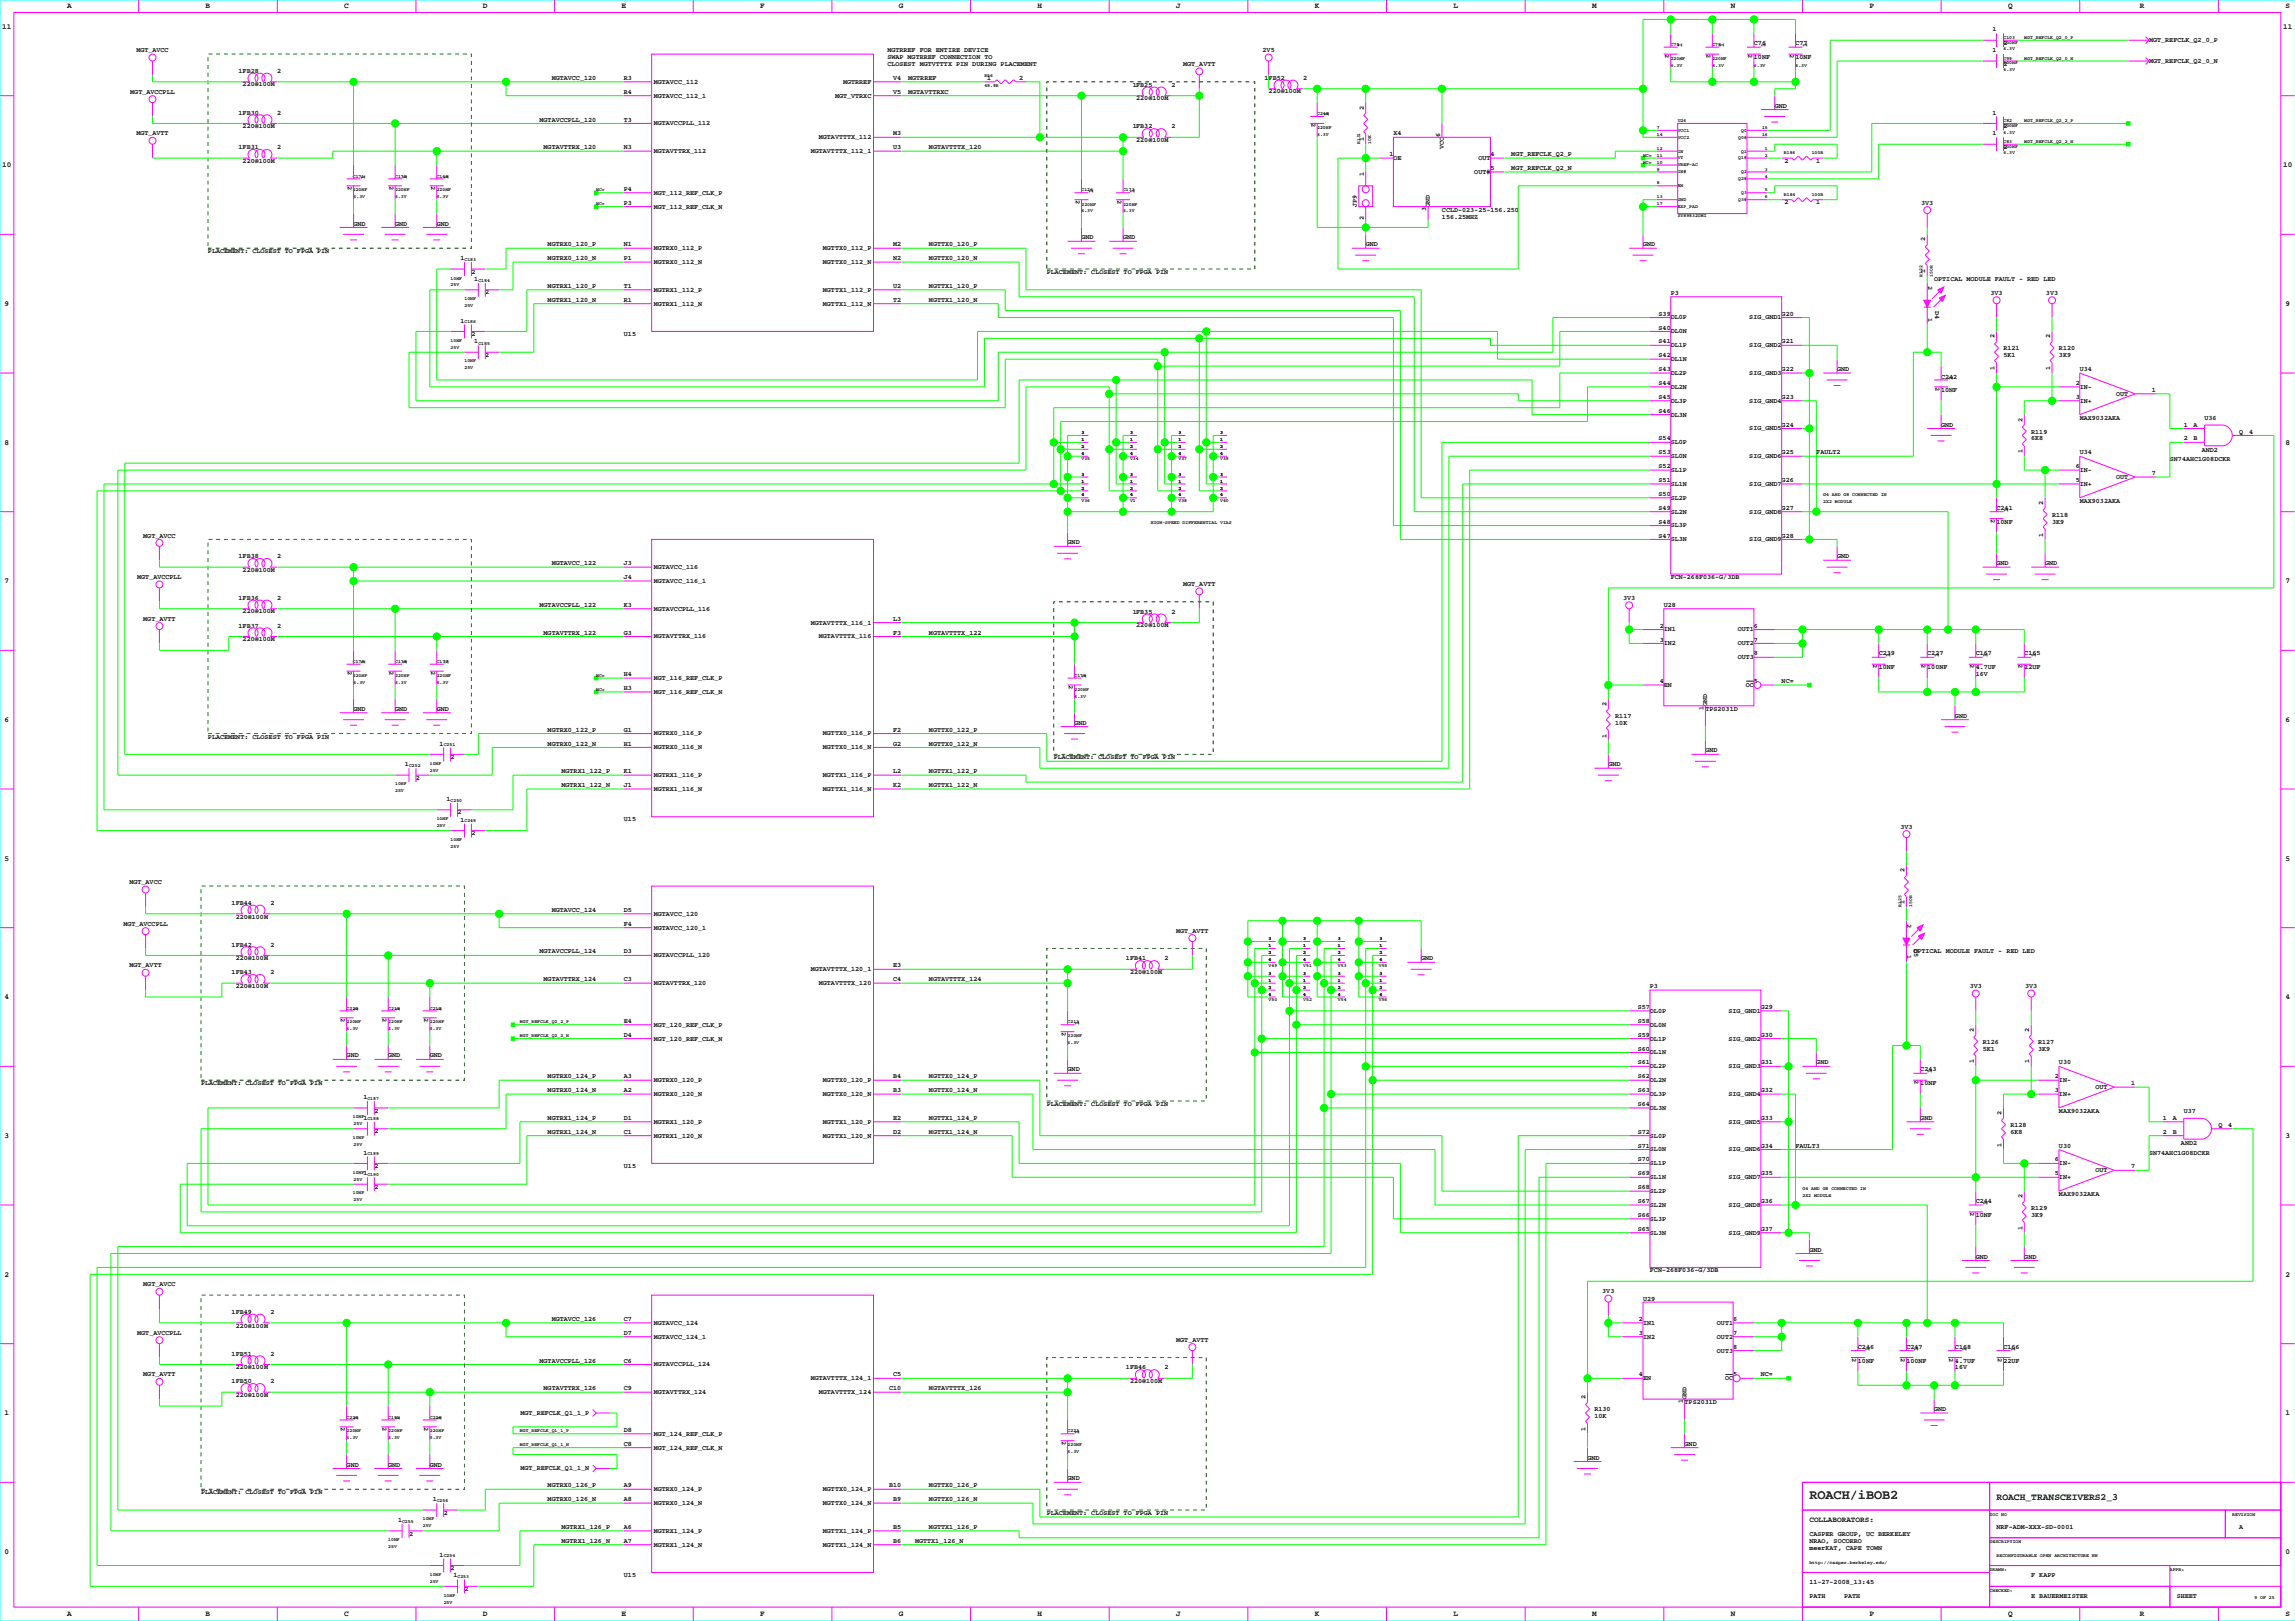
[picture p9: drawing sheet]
<svg xmlns="http://www.w3.org/2000/svg" width="841mm" height="594mm" viewBox="0 0 841 594" stroke-linecap="round" stroke-linejoin="round" font-family="sans-serif">
<defs><g id="words">
<text font-size="4.9" x="662.8" y="549.2">ROACH/iBOB2</text>
<text font-size="3.5" x="731.4" y="549.6">ROACH_TRANSCEIVERS2_3</text>
<g font-size="2.8">
<text x="24.5" y="2.8">A</text>
<text x="75.3" y="2.8">B</text>
<text x="126.1" y="2.8">C</text>
<text x="176.9" y="2.8">D</text>
<text x="227.7" y="2.8">E</text>
<text x="278.5" y="2.8">F</text>
<text x="329.3" y="2.8">G</text>
<text x="380.1" y="2.8">H</text>
<text x="430.9" y="2.8">J</text>
<text x="481.6" y="2.8">K</text>
<text x="532.4" y="2.8">L</text>
<text x="583.2" y="2.8">M</text>
<text x="634" y="2.8">N</text>
<text x="684.8" y="2.8">P</text>
<text x="735.6" y="2.8">Q</text>
<text x="783.8" y="2.8">R</text>
<text x="837.2" y="2.8">S</text>
<text x=".8" y="10.5">11</text>
<text x="836.3" y="10.5">11</text>
<text x=".8" y="61.2">10</text>
<text x="836.3" y="61.2">10</text>
<text x="1.7" y="112">9</text>
<text x="837.2" y="112">9</text>
<text x="1.7" y="162.8">8</text>
<text x="837.2" y="162.8">8</text>
<text x="1.7" y="213.6">7</text>
<text x="837.2" y="213.6">7</text>
<text x="1.7" y="264.4">6</text>
<text x="837.2" y="264.4">6</text>
<text x="1.7" y="315.2">5</text>
<text x="837.2" y="315.2">5</text>
<text x="1.7" y="366">4</text>
<text x="837.2" y="366">4</text>
<text x="1.7" y="416.8">3</text>
<text x="837.2" y="416.8">3</text>
<text x="1.7" y="467.5">2</text>
<text x="837.2" y="467.5">2</text>
<text x="1.7" y="518.3">1</text>
<text x="837.2" y="518.3">1</text>
<text x="662.8" y="557.4">COLLABORATORS:</text>
<text x="1.7" y="569.1">0</text>
<text x="837.2" y="569.1">0</text>
<text x="24.5" y="592">A</text>
<text x="75.3" y="592">B</text>
<text x="126.1" y="592">C</text>
<text x="176.9" y="592">D</text>
<text x="227.7" y="592">E</text>
<text x="278.5" y="592">F</text>
<text x="329.3" y="592">G</text>
<text x="380.1" y="592">H</text>
<text x="430.9" y="592">J</text>
<text x="481.6" y="592">K</text>
<text x="532.4" y="592">L</text>
<text x="583.2" y="592">M</text>
<text x="634" y="592">N</text>
<text x="684.8" y="592">P</text>
<text x="735.6" y="592">Q</text>
<text x="783.8" y="592">R</text>
<text x="837.2" y="592">S</text>
</g>
<g font-size="2.5">
<text x="729.9" y="11.5">1</text>
<text x="616.2" y="17.3" transform="rotate(-90 616.2 17.3)">1</text>
<text x="631.5" y="17.3" transform="rotate(-90 631.5 17.3)">1</text>
<text x="642.5" y="16.6">C76</text>
<text x="646.7" y="17.3" transform="rotate(-90 646.7 17.3)">1</text>
<text x="657.7" y="16.6">C77</text>
<text x="662" y="17.3" transform="rotate(-90 662 17.3)">1</text>
<text x="733.9" y="16.4">2</text>
<text x="787.2" y="15.4">MGT_REFCLK_Q2_0_P</text>
<text x="49.9" y="19.1">MGT_AVCC</text>
<text x="325" y="21.7">SWAP MGTRREF CONNECTION TO</text>
<text x="325" y="19.1">MGTRREF FOR ENTIRE DEVICE</text>
<text x="462.5" y="19.1">2V5</text>
<text x="609.9" y="19.8" transform="rotate(90 609.9 19.8)">2</text>
<text x="625.1" y="19.8" transform="rotate(90 625.1 19.8)">2</text>
<text x="640.4" y="19.8" transform="rotate(90 640.4 19.8)">2</text>
<text x="642.5" y="21.7">10NF</text>
<text x="655.6" y="19.8" transform="rotate(90 655.6 19.8)">2</text>
<text x="657.7" y="21.7">10NF</text>
<text x="729.9" y="19.1">1</text>
<text x="787.2" y="23">MGT_REFCLK_Q2_0_N</text>
<text x="87.4" y="26.7">1FB28</text>
<text x="101.6" y="26.7">2</text>
<text x="202.1" y="29.3">MGTAVCC_120</text>
<text x="228.5" y="29.3">R3</text>
<text x="325" y="24.2">CLOSEST MGTVTTTX PIN DURING PLACEMENT</text>
<text x="327.2" y="29.3">V4</text>
<text x="332.7" y="29.3">MGTRREF</text>
<text x="361.7" y="29.3">1</text>
<text x="373.3" y="29.3">2</text>
<text x="433.4" y="24.2">MGT_AVTT</text>
<text x="463.2" y="29.3">1FB52</text>
<text x="477.4" y="29.3">2</text>
<text x="733.9" y="24.1">2</text>
<text x="47.7" y="34.4">MGT_AVCCPLL</text>
<text x="88.9" y="31.7">220@100M</text>
<text x="228.5" y="34.4">R4</text>
<text x="239.5" y="35.7">MGTAVCC_112_1</text>
<text x="239.5" y="30.7">MGTAVCC_112</text>
<text x="305.9" y="35.7">MGT_VTRXC</text>
<text x="308.8" y="30.7">MGTRREF</text>
<text x="327.2" y="34.4">V5</text>
<text x="332.7" y="34.4">MGTAVTTRXC</text>
<text x="415" y="31.8">1FB25</text>
<text x="429.2" y="31.8">2</text>
<text x="464.7" y="34.2">220@100M</text>
<text x="87.4" y="42">1FB30</text>
<text x="101.6" y="42">2</text>
<text x="416.2" y="36.8">220@100M</text>
<text x="499.6" y="40.1" transform="rotate(-90 499.6 40.1)">2</text>
<text x="650.1" y="39.4">GND</text>
<text x="729.9" y="42">1</text>
<text x="88.9" y="46.9">220@100M</text>
<text x="197.6" y="44.5">MGTAVCCPLL_120</text>
<text x="228.5" y="44.5">T3</text>
<text x="239.5" y="45.9">MGTAVCCPLL_112</text>
<text x="415" y="47">1FB32</text>
<text x="429.2" y="47">2</text>
<text x="480.4" y="45.2" transform="rotate(90 480.4 45.2)">2</text>
<text x="486.7" y="42.7" transform="rotate(-90 486.7 42.7)">1</text>
<text x="733.9" y="46.9">2</text>
<text x="49.9" y="49.6">MGT_AVTT</text>
<text x="299.9" y="51">MGTAVTTTX_112</text>
<text x="327.2" y="49.6">M3</text>
<text x="416.2" y="52">220@100M</text>
<text x="499.6" y="51.8" transform="rotate(-90 499.6 51.8)">1</text>
<text x="510.4" y="49.6">X4</text>
<text x="527.5" y="50.3" transform="rotate(-90 527.5 50.3)">6</text>
<text x="729.9" y="49.6">1</text>
<text x="87.4" y="54.7">1FB31</text>
<text x="88.9" y="59.6">220@100M</text>
<text x="101.6" y="54.7">2</text>
<text x="199.1" y="54.7">MGTAVTTRX_120</text>
<text x="228.5" y="54.7">N3</text>
<text x="239.5" y="56.1">MGTAVTTRX_112</text>
<text x="297" y="56.1">MGTAVTTTX_112_1</text>
<text x="327.2" y="54.7">U3</text>
<text x="340.3" y="54.7">MGTAVTTTX_120</text>
<text x="508.9" y="57.2">1</text>
<text x="510.4" y="58.6">OE</text>
<text x="528.9" y="54.7" transform="rotate(-90 528.9 54.7)">VCC</text>
<text x="541.5" y="58.6">OUT</text>
<text x="546" y="57.2">4</text>
<text x="553.6" y="57.2">MGT_REFCLK_Q2_P</text>
<text x="653.7" y="59.6">2</text>
<text x="665.3" y="59.6">1</text>
<text x="733.9" y="54.5">2</text>
<text x="133.8" y="65.5" transform="rotate(-90 133.8 65.5)">1</text>
<text x="149" y="65.5" transform="rotate(-90 149 65.5)">1</text>
<text x="164.2" y="65.5" transform="rotate(-90 164.2 65.5)">1</text>
<text x="499.6" y="64.5" transform="rotate(-90 499.6 64.5)">1</text>
<text x="540" y="63.7">OUT#</text>
<text x="546" y="62.3">5</text>
<text x="553.6" y="62.3">MGT_REFCLK_Q2_N</text>
<text x="127.4" y="68.1" transform="rotate(90 127.4 68.1)">2</text>
<text x="142.7" y="68.1" transform="rotate(90 142.7 68.1)">2</text>
<text x="157.9" y="68.1" transform="rotate(90 157.9 68.1)">2</text>
<text x="228.5" y="69.9">P4</text>
<text x="239.5" y="71.3">MGT_112_REF_CLK_P</text>
<text x="400.4" y="70.6" transform="rotate(-90 400.4 70.6)">1</text>
<text x="415.6" y="70.6" transform="rotate(-90 415.6 70.6)">1</text>
<text x="228.5" y="75">P3</text>
<text x="239.5" y="76.4">MGT_112_REF_CLK_N</text>
<text x="394.1" y="73.1" transform="rotate(90 394.1 73.1)">2</text>
<text x="409.3" y="73.1" transform="rotate(90 409.3 73.1)">2</text>
<text x="497" y="75.9" transform="rotate(-90 497 75.9)">JP9</text>
<text x="522.4" y="77.2" transform="rotate(-90 522.4 77.2)">3</text>
<text x="523.8" y="75.7" transform="rotate(-90 523.8 75.7)">GND</text>
<text x="528.2" y="77.5">CCLD-023-25-156.250</text>
<text x="653.7" y="74.8">2</text>
<text x="665.3" y="74.8">1</text>
<text x="703.7" y="75">3V3</text>
<text x="129.5" y="82.6">GND</text>
<text x="144.7" y="82.6">GND</text>
<text x="160" y="82.6">GND</text>
<text x="499.6" y="80.8" transform="rotate(-90 499.6 80.8)">2</text>
<text x="528.2" y="80.1">156.25MHZ</text>
<text x="396.1" y="87.7">GND</text>
<text x="411.4" y="87.7">GND</text>
<text x="705.3" y="88.4" transform="rotate(-90 705.3 88.4)">2</text>
<text x="76.2" y="92.8">PLACEMENT: CLOSEST TO FPGA PIN</text>
<text x="168.7" y="95.3">1</text>
<text x="200.6" y="90.2">MGTRX0_120_P</text>
<text x="200.6" y="95.3">MGTRX0_120_N</text>
<text x="228.5" y="95.3">P1</text>
<text x="228.5" y="90.2">N1</text>
<text x="239.5" y="91.6">MGTRX0_112_P</text>
<text x="301.4" y="91.6">MGTTX0_112_P</text>
<text x="327.2" y="95.3">N2</text>
<text x="327.2" y="90.2">M2</text>
<text x="340.3" y="90.2">MGTTX0_120_P</text>
<text x="340.3" y="95.3">MGTTX0_120_N</text>
<text x="500.3" y="90.2">GND</text>
<text x="601.8" y="90.2">GND</text>
<text x="172.7" y="100.2">2</text>
<text x="239.5" y="96.7">MGTRX0_112_N</text>
<text x="301.4" y="96.7">MGTTX0_112_N</text>
<text x="383.5" y="100.4">PLACEMENT: CLOSEST TO FPGA PIN</text>
<text x="705.3" y="100" transform="rotate(-90 705.3 100)">1</text>
<text x="173.7" y="102.9">1</text>
<text x="177.8" y="107.9">2</text>
<text x="200.6" y="105.5">MGTRX1_120_P</text>
<text x="228.5" y="105.5">T1</text>
<text x="239.5" y="106.8">MGTRX1_112_P</text>
<text x="301.4" y="106.8">MGTTX1_112_P</text>
<text x="327.2" y="105.5">U2</text>
<text x="340.3" y="105.5">MGTTX1_120_P</text>
<text x="612" y="108">P3</text>
<text x="706.3" y="104.7" transform="rotate(90 706.3 104.7)">2</text>
<text x="708.5" y="102.9">OPTICAL MODULE FAULT - RED LED</text>
<text x="729.1" y="108">3V3</text>
<text x="749.4" y="108">3V3</text>
<text x="200.6" y="110.5">MGTRX1_120_N</text>
<text x="228.5" y="110.5">R1</text>
<text x="239.5" y="111.9">MGTRX1_112_N</text>
<text x="301.4" y="111.9">MGTTX1_112_N</text>
<text x="327.2" y="110.5">T2</text>
<text x="340.3" y="110.5">MGTTX1_120_N</text>
<text x="168.7" y="118.2">1</text>
<text x="607.6" y="115.6">S39</text>
<text x="612" y="117">DL0P</text>
<text x="640.8" y="117">SIG_GND1</text>
<text x="652.6" y="115.6">G20</text>
<text x="706.3" y="116.3" transform="rotate(90 706.3 116.3)">1</text>
<text x="708.8" y="114" transform="rotate(90 708.8 114)">D4</text>
<text x="172.7" y="123.1">2</text>
<text x="173.7" y="125.8">1</text>
<text x="228.5" y="123.1">U15</text>
<text x="607.6" y="125.8">S41</text>
<text x="607.6" y="120.7">S40</text>
<text x="612" y="122.1">DL0N</text>
<text x="652.6" y="125.8">G21</text>
<text x="730.7" y="123.9" transform="rotate(-90 730.7 123.9)">2</text>
<text x="751" y="123.9" transform="rotate(-90 751 123.9)">2</text>
<text x="177.8" y="130.7">2</text>
<text x="607.6" y="130.8">S42</text>
<text x="612" y="127.2">DL1P</text>
<text x="640.8" y="127.2">SIG_GND2</text>
<text x="733.9" y="128.3">R121</text>
<text x="733.9" y="130.8">5K1</text>
<text x="754.2" y="130.8">3K9</text>
<text x="754.2" y="128.3">R120</text>
<text x="607.6" y="135.9">S43</text>
<text x="612" y="137.3">DL2P</text>
<text x="612" y="132.2">DL1N</text>
<text x="640.8" y="137.3">SIG_GND3</text>
<text x="652.6" y="135.9">G22</text>
<text x="672.9" y="135.9">GND</text>
<text x="730.7" y="135.6" transform="rotate(-90 730.7 135.6)">1</text>
<text x="751" y="135.6" transform="rotate(-90 751 135.6)">1</text>
<text x="761.8" y="135.9">U34</text>
<text x="607.6" y="141">S44</text>
<text x="612" y="142.4">DL2N</text>
<text x="708.9" y="141.7" transform="rotate(90 708.9 141.7)">2</text>
<text x="711" y="143.5">10NF</text>
<text x="711" y="138.7">C242</text>
<text x="715.3" y="139.2" transform="rotate(-90 715.3 139.2)">1</text>
<text x="760.3" y="141">2</text>
<text x="761.8" y="142.4">IN-</text>
<text x="788.3" y="143.5">1</text>
<text x="607.6" y="146.1">S45</text>
<text x="612" y="147.5">DL3P</text>
<text x="640.8" y="147.5">SIG_GND4</text>
<text x="652.6" y="146.1">G23</text>
<text x="760.3" y="146.1">3</text>
<text x="761.8" y="147.5">IN+</text>
<text x="775.2" y="144.9">OUT</text>
<text x="607.6" y="151.2">S46</text>
<text x="612" y="152.6">DL3N</text>
<text x="740.8" y="154.4" transform="rotate(-90 740.8 154.4)">2</text>
<text x="761.8" y="153.7">MAX9032AKA</text>
<text x="807.5" y="153.7">U36</text>
<text x="607.6" y="161.3">S54</text>
<text x="640.8" y="157.6">SIG_GND5</text>
<text x="652.6" y="156.2">G24</text>
<text x="711" y="156.2">GND</text>
<text x="744.1" y="161.3">6K8</text>
<text x="744.1" y="158.8">R119</text>
<text x="799.9" y="161.3">2</text>
<text x="799.9" y="156.2">1</text>
<text x="803.5" y="156.2">A</text>
<text x="803.5" y="161.3">B</text>
<text x="820.2" y="158.8">Q</text>
<text x="823.8" y="158.8">4</text>
<text x="607.6" y="166.4">S53</text>
<text x="612" y="167.8">SL0N</text>
<text x="612" y="162.7">SL0P</text>
<text x="640.8" y="167.8">SIG_GND6</text>
<text x="652.6" y="166.4">G25</text>
<text x="665.3" y="166.4">FAULT2</text>
<text x="740.8" y="166" transform="rotate(-90 740.8 166)">1</text>
<text x="761.8" y="166.4">U34</text>
<text x="806.5" y="165.5">AND2</text>
<text x="607.6" y="171.5">S52</text>
<text x="612" y="172.9">SL1P</text>
<text x="760.3" y="171.5">6</text>
<text x="761.8" y="172.9">IN-</text>
<text x="794.8" y="168.9">SN74AHC1G08DCKR</text>
<text x="607.6" y="176.6">S51</text>
<text x="612" y="178">SL1N</text>
<text x="640.8" y="178">SIG_GND7</text>
<text x="652.6" y="176.6">G26</text>
<text x="760.3" y="176.6">5</text>
<text x="761.8" y="178">IN+</text>
<text x="775.2" y="175.4">OUT</text>
<text x="788.3" y="174">7</text>
<text x="607.6" y="181.6">S50</text>
<text x="612" y="183">SL2P</text>
<text x="748.4" y="184.9" transform="rotate(-90 748.4 184.9)">2</text>
<text x="761.8" y="184.2">MAX9032AKA</text>
<text x="607.6" y="186.7">S49</text>
<text x="607.6" y="191.8">S48</text>
<text x="612" y="188.1">SL2N</text>
<text x="640.8" y="188.1">SIG_GND8</text>
<text x="652.6" y="186.7">G27</text>
<text x="729.3" y="190" transform="rotate(90 729.3 190)">2</text>
<text x="731.4" y="191.8">10NF</text>
<text x="731.4" y="186.7">C241</text>
<text x="735.6" y="187.4" transform="rotate(-90 735.6 187.4)">1</text>
<text x="751.7" y="191.8">3K9</text>
<text x="751.7" y="189.3">R118</text>
<text x="52.5" y="196.9">MGT_AVCC</text>
<text x="607.6" y="196.9">S47</text>
<text x="612" y="193.2">SL3P</text>
<text x="652.6" y="196.9">G28</text>
<text x="748.4" y="196.5" transform="rotate(-90 748.4 196.5)">1</text>
<text x="391.1" y="199.4">GND</text>
<text x="612" y="198.3">SL3N</text>
<text x="640.8" y="198.3">SIG_GND9</text>
<text x="87.4" y="204.5">1FB38</text>
<text x="88.9" y="209.4">220@100M</text>
<text x="101.6" y="204.5">2</text>
<text x="202.1" y="207">MGTAVCC_122</text>
<text x="228.5" y="207">J3</text>
<text x="239.5" y="208.4">MGTAVCC_116</text>
<text x="672.9" y="204.5">GND</text>
<text x="731.4" y="207">GND</text>
<text x="749.1" y="207">GND</text>
<text x="50.3" y="212.1">MGT_AVCCPLL</text>
<text x="228.5" y="212.1">J4</text>
<text x="239.5" y="213.5">MGTAVCC_116_1</text>
<text x="433.4" y="214.6">MGT_AVTT</text>
<text x="612" y="212.1">FCN-268F036-G/3DB</text>
<text x="87.4" y="219.7">1FB36</text>
<text x="101.6" y="219.7">2</text>
<text x="594.5" y="219.7">3V3</text>
<text x="52.5" y="227.3">MGT_AVTT</text>
<text x="88.9" y="224.7">220@100M</text>
<text x="197.6" y="222.3">MGTAVCCPLL_122</text>
<text x="228.5" y="222.3">K3</text>
<text x="239.5" y="223.7">MGTAVCCPLL_116</text>
<text x="327.2" y="227.3">L3</text>
<text x="415" y="224.8">1FB35</text>
<text x="429.2" y="224.8">2</text>
<text x="609.5" y="222.3">U28</text>
<text x="87.4" y="229.9">1FB37</text>
<text x="101.6" y="229.9">2</text>
<text x="199.1" y="232.4">MGTAVTTRX_122</text>
<text x="228.5" y="232.4">G3</text>
<text x="239.5" y="233.8">MGTAVTTRX_116</text>
<text x="297" y="228.7">MGTAVTTTX_116_1</text>
<text x="299.9" y="233.8">MGTAVTTTX_116</text>
<text x="327.2" y="232.4">F3</text>
<text x="340.3" y="232.4">MGTAVTTTX_122</text>
<text x="416.2" y="229.8">220@100M</text>
<text x="608" y="229.9">2</text>
<text x="609.5" y="231.3">IN1</text>
<text x="636.5" y="231.3">OUT1</text>
<text x="642.5" y="229.9">6</text>
<text x="88.9" y="234.8">220@100M</text>
<text x="608" y="235">3</text>
<text x="609.5" y="236.4">IN2</text>
<text x="636.5" y="236.4">OUT2</text>
<text x="642.5" y="235">7</text>
<text x="127.4" y="245.8" transform="rotate(90 127.4 245.8)">2</text>
<text x="133.8" y="243.3" transform="rotate(-90 133.8 243.3)">1</text>
<text x="142.7" y="245.8" transform="rotate(90 142.7 245.8)">2</text>
<text x="149" y="243.3" transform="rotate(-90 149 243.3)">1</text>
<text x="157.9" y="245.8" transform="rotate(90 157.9 245.8)">2</text>
<text x="164.2" y="243.3" transform="rotate(-90 164.2 243.3)">1</text>
<text x="636.5" y="241.4">OUT3</text>
<text x="642.5" y="240">8</text>
<text x="686.1" y="243.3" transform="rotate(90 686.1 243.3)">2</text>
<text x="688.2" y="245.1">10NF</text>
<text x="688.2" y="240">C239</text>
<text x="692.4" y="240.7" transform="rotate(-90 692.4 240.7)">1</text>
<text x="703.9" y="243.3" transform="rotate(90 703.9 243.3)">2</text>
<text x="706" y="240">C227</text>
<text x="706" y="245.1">100NF</text>
<text x="710.2" y="240.7" transform="rotate(-90 710.2 240.7)">1</text>
<text x="721.6" y="243.3" transform="rotate(90 721.6 243.3)">2</text>
<text x="723.7" y="245.1">4.7UF</text>
<text x="723.7" y="240">C167</text>
<text x="728" y="240.7" transform="rotate(-90 728 240.7)">1</text>
<text x="739.4" y="243.3" transform="rotate(90 739.4 243.3)">2</text>
<text x="741.5" y="240">C165</text>
<text x="741.5" y="245.1">22UF</text>
<text x="745.8" y="240.7" transform="rotate(-90 745.8 240.7)">1</text>
<text x="228.5" y="247.7">H4</text>
<text x="239.5" y="249.1">MGT_116_REF_CLK_P</text>
<text x="391.5" y="250.9" transform="rotate(90 391.5 250.9)">2</text>
<text x="397.9" y="248.4" transform="rotate(-90 397.9 248.4)">1</text>
<text x="608" y="250.2">4</text>
<text x="609.5" y="251.6">EN</text>
<text x="639.5" y="251.6">OC</text>
<text x="642.5" y="250.2">5</text>
<text x="652.6" y="250.2">NC=</text>
<text x="723.7" y="247.7">16V</text>
<text x="228.5" y="252.7">H3</text>
<text x="239.5" y="254.1">MGT_116_REF_CLK_N</text>
<text x="129.5" y="260.4">GND</text>
<text x="144.7" y="260.4">GND</text>
<text x="160" y="260.4">GND</text>
<text x="588.4" y="258.5" transform="rotate(-90 588.4 258.5)">2</text>
<text x="591.7" y="262.9">R117</text>
<text x="624" y="260" transform="rotate(-90 624 260)">1</text>
<text x="624.7" y="260.4">TPS2031D</text>
<text x="625.4" y="258.5" transform="rotate(-90 625.4 258.5)">GND</text>
<text x="716.1" y="262.9">GND</text>
<text x="200.6" y="268">MGTRX0_122_P</text>
<text x="228.5" y="268">G1</text>
<text x="239.5" y="269.4">MGTRX0_116_P</text>
<text x="301.4" y="269.4">MGTTX0_116_P</text>
<text x="327.2" y="268">F2</text>
<text x="340.3" y="268">MGTTX0_122_P</text>
<text x="393.6" y="265.4">GND</text>
<text x="591.7" y="265.4">10K</text>
<text x="76.2" y="270.5">PLACEMENT: CLOSEST TO FPGA PIN</text>
<text x="161" y="273.1">1</text>
<text x="200.6" y="273.1">MGTRX0_122_N</text>
<text x="228.5" y="273.1">H1</text>
<text x="239.5" y="274.5">MGTRX0_116_N</text>
<text x="301.4" y="274.5">MGTTX0_116_N</text>
<text x="327.2" y="273.1">G2</text>
<text x="340.3" y="273.1">MGTTX0_122_N</text>
<text x="588.4" y="270.2" transform="rotate(-90 588.4 270.2)">1</text>
<text x="624.7" y="275.6">GND</text>
<text x="148.3" y="280.7">1</text>
<text x="165.1" y="278">2</text>
<text x="386" y="278.1">PLACEMENT: CLOSEST TO FPGA PIN</text>
<text x="589.1" y="280.7">GND</text>
<text x="152.4" y="285.6">2</text>
<text x="205.7" y="283.2">MGTRX1_122_P</text>
<text x="228.5" y="283.2">K1</text>
<text x="239.5" y="284.6">MGTRX1_116_P</text>
<text x="301.4" y="284.6">MGTTX1_116_P</text>
<text x="327.2" y="283.2">L2</text>
<text x="340.3" y="283.2">MGTTX1_122_P</text>
<text x="163.6" y="293.4">1</text>
<text x="205.7" y="288.3">MGTRX1_122_N</text>
<text x="228.5" y="288.3">J1</text>
<text x="239.5" y="289.7">MGTRX1_116_N</text>
<text x="301.4" y="289.7">MGTTX1_116_N</text>
<text x="327.2" y="288.3">K2</text>
<text x="340.3" y="288.3">MGTTX1_122_N</text>
<text x="167.6" y="298.3">2</text>
<text x="168.7" y="301">1</text>
<text x="172.7" y="305.9">2</text>
<text x="228.5" y="300.9">U15</text>
<text x="696.1" y="303.5">3V3</text>
<text x="47.4" y="323.8">MGT_AVCC</text>
<text x="697.6" y="319.5" transform="rotate(-90 697.6 319.5)">2</text>
<text x="84.9" y="331.5">1FB44</text>
<text x="99" y="331.5">2</text>
<text x="202.1" y="334">MGTAVCC_124</text>
<text x="228.5" y="334">D5</text>
<text x="239.5" y="335.4">MGTAVCC_120</text>
<text x="697.6" y="331.1" transform="rotate(-90 697.6 331.1)">1</text>
<text x="45.2" y="339.1">MGT_AVCCPLL</text>
<text x="86.3" y="336.7">220@100M</text>
<text x="228.5" y="339.1">F4</text>
<text x="239.5" y="340.5">MGTAVCC_120_1</text>
<text x="430.9" y="341.6">MGT_AVTT</text>
<text x="698.7" y="338.3" transform="rotate(90 698.7 338.3)">2</text>
<text x="84.9" y="346.7">1FB42</text>
<text x="99" y="346.7">2</text>
<text x="701.2" y="347.7" transform="rotate(90 701.2 347.7)">D5</text>
<text x="86.3" y="351.6">220@100M</text>
<text x="197.6" y="349.2">MGTAVCCPLL_124</text>
<text x="228.5" y="349.2">D3</text>
<text x="239.5" y="350.6">MGTAVCCPLL_120</text>
<text x="412.4" y="351.8">1FB41</text>
<text x="426.6" y="351.8">2</text>
<text x="520.6" y="351.8">GND</text>
<text x="698.7" y="349.9" transform="rotate(90 698.7 349.9)">1</text>
<text x="700.9" y="349.2">OPTICAL MODULE FAULT - RED LED</text>
<text x="47.4" y="354.3">MGT_AVTT</text>
<text x="84.9" y="356.9">1FB43</text>
<text x="99" y="356.9">2</text>
<text x="199.1" y="359.4">MGTAVTTRX_124</text>
<text x="228.5" y="359.4">C3</text>
<text x="297" y="355.7">MGTAVTTTX_120_1</text>
<text x="327.2" y="354.3">E3</text>
<text x="327.2" y="359.4">C4</text>
<text x="340.3" y="359.4">MGTAVTTTX_124</text>
<text x="413.9" y="356.7">220@100M</text>
<text x="86.3" y="362.1">220@100M</text>
<text x="239.5" y="360.8">MGTAVTTRX_120</text>
<text x="299.9" y="360.8">MGTAVTTTX_120</text>
<text x="604.4" y="361.9">P3</text>
<text x="721.5" y="361.9">3V3</text>
<text x="741.8" y="361.9">3V3</text>
<text x="131.2" y="370.3" transform="rotate(-90 131.2 370.3)">1</text>
<text x="146.5" y="370.3" transform="rotate(-90 146.5 370.3)">1</text>
<text x="161.7" y="370.3" transform="rotate(-90 161.7 370.3)">1</text>
<text x="599.9" y="369.6">S57</text>
<text x="604.4" y="370.9">DL0P</text>
<text x="633.2" y="370.9">SIG_GND1</text>
<text x="645" y="369.6">G29</text>
<text x="124.9" y="372.8" transform="rotate(90 124.9 372.8)">2</text>
<text x="140.1" y="372.8" transform="rotate(90 140.1 372.8)">2</text>
<text x="155.4" y="372.8" transform="rotate(90 155.4 372.8)">2</text>
<text x="228.5" y="374.6">E4</text>
<text x="239.5" y="376">MGT_120_REF_CLK_P</text>
<text x="389" y="377.9" transform="rotate(90 389 377.9)">2</text>
<text x="395.3" y="375.3" transform="rotate(-90 395.3 375.3)">1</text>
<text x="599.9" y="374.6">S58</text>
<text x="604.4" y="376">DL0N</text>
<text x="723" y="377.9" transform="rotate(-90 723 377.9)">2</text>
<text x="743.3" y="377.9" transform="rotate(-90 743.3 377.9)">2</text>
<text x="228.5" y="379.7">D4</text>
<text x="239.5" y="381.1">MGT_120_REF_CLK_N</text>
<text x="599.9" y="379.7">S59</text>
<text x="604.4" y="381.1">DL1P</text>
<text x="633.2" y="381.1">SIG_GND2</text>
<text x="645" y="379.7">G30</text>
<text x="726.3" y="382.3">R126</text>
<text x="746.6" y="382.3">R127</text>
<text x="127" y="387.3">GND</text>
<text x="142.2" y="387.3">GND</text>
<text x="157.4" y="387.3">GND</text>
<text x="599.9" y="384.8">S60</text>
<text x="599.9" y="389.9">S61</text>
<text x="604.4" y="386.2">DL1N</text>
<text x="645" y="389.9">G31</text>
<text x="665.3" y="389.9">GND</text>
<text x="723" y="389.5" transform="rotate(-90 723 389.5)">1</text>
<text x="726.3" y="385">5K1</text>
<text x="743.3" y="389.5" transform="rotate(-90 743.3 389.5)">1</text>
<text x="746.6" y="385">3K9</text>
<text x="754.2" y="389.9">U30</text>
<text x="200.6" y="394.9">MGTRX0_124_P</text>
<text x="228.5" y="394.9">A3</text>
<text x="327.2" y="394.9">B4</text>
<text x="340.3" y="394.9">MGTTX0_124_P</text>
<text x="391.1" y="392.4">GND</text>
<text x="599.9" y="394.9">S62</text>
<text x="604.4" y="391.3">DL2P</text>
<text x="633.2" y="391.3">SIG_GND3</text>
<text x="701.3" y="395.7" transform="rotate(90 701.3 395.7)">2</text>
<text x="703.4" y="392.4">C243</text>
<text x="707.7" y="393.1" transform="rotate(-90 707.7 393.1)">1</text>
<text x="752.7" y="394.9">2</text>
<text x="73.6" y="397.5">PLACEMENT: CLOSEST TO FPGA PIN</text>
<text x="200.6" y="400">MGTRX0_124_N</text>
<text x="228.5" y="400">A2</text>
<text x="239.5" y="396.3">MGTRX0_120_P</text>
<text x="239.5" y="401.4">MGTRX0_120_N</text>
<text x="301.4" y="396.3">MGTTX0_120_P</text>
<text x="301.4" y="401.4">MGTTX0_120_N</text>
<text x="327.2" y="400">B3</text>
<text x="340.3" y="400">MGTTX0_124_N</text>
<text x="599.9" y="400">S63</text>
<text x="604.4" y="396.3">DL2N</text>
<text x="604.4" y="401.4">DL3P</text>
<text x="633.2" y="401.4">SIG_GND4</text>
<text x="645" y="400">G32</text>
<text x="703.4" y="397.5">10NF</text>
<text x="752.7" y="400">3</text>
<text x="754.2" y="396.3">IN-</text>
<text x="754.2" y="401.4">IN+</text>
<text x="767.5" y="398.9">OUT</text>
<text x="780.7" y="397.5">1</text>
<text x="133.1" y="402.6">1</text>
<text x="137.1" y="407.5">2</text>
<text x="383.5" y="405.1">PLACEMENT: CLOSEST TO FPGA PIN</text>
<text x="599.9" y="405.1">S64</text>
<text x="604.4" y="406.5">DL3N</text>
<text x="754.2" y="407.6">MAX9032AKA</text>
<text x="799.9" y="407.6">U37</text>
<text x="133.1" y="410.2">1</text>
<text x="200.6" y="410.2">MGTRX1_124_P</text>
<text x="228.5" y="410.2">D1</text>
<text x="239.5" y="411.6">MGTRX1_120_P</text>
<text x="301.4" y="411.6">MGTTX1_120_P</text>
<text x="327.2" y="410.2">E2</text>
<text x="340.3" y="410.2">MGTTX1_124_P</text>
<text x="633.2" y="411.6">SIG_GND5</text>
<text x="645" y="410.2">G33</text>
<text x="703.4" y="410.2">GND</text>
<text x="733.2" y="408.3" transform="rotate(-90 733.2 408.3)">2</text>
<text x="736.4" y="412.7">R128</text>
<text x="792.3" y="410.2">1</text>
<text x="795.9" y="410.2">A</text>
<text x="812.6" y="412.7">Q</text>
<text x="816.2" y="412.7">4</text>
<text x="137.1" y="415.1">2</text>
<text x="200.6" y="415.3">MGTRX1_124_N</text>
<text x="228.5" y="415.3">C1</text>
<text x="239.5" y="416.7">MGTRX1_120_N</text>
<text x="301.4" y="416.7">MGTTX1_120_N</text>
<text x="327.2" y="415.3">D2</text>
<text x="340.3" y="415.3">MGTTX1_124_N</text>
<text x="599.9" y="415.3">S72</text>
<text x="604.4" y="416.7">SL0P</text>
<text x="733.2" y="420" transform="rotate(-90 733.2 420)">1</text>
<text x="736.4" y="415.3">6K8</text>
<text x="792.3" y="415.3">2</text>
<text x="795.9" y="415.3">B</text>
<text x="798.9" y="419.4">AND2</text>
<text x="133.1" y="422.9">1</text>
<text x="599.9" y="420.3">S71</text>
<text x="599.9" y="425.4">S70</text>
<text x="604.4" y="421.7">SL0N</text>
<text x="633.2" y="421.7">SIG_GND6</text>
<text x="645" y="420.3">G34</text>
<text x="657.7" y="420.3">FAULT3</text>
<text x="752.7" y="425.4">6</text>
<text x="754.2" y="420.3">U30</text>
<text x="787.2" y="422.9">SN74AHC1G08DCKR</text>
<text x="133.1" y="430.5">1</text>
<text x="137.1" y="427.8">2</text>
<text x="228.5" y="427.8">U15</text>
<text x="599.9" y="430.5">S69</text>
<text x="604.4" y="431.9">SL1N</text>
<text x="604.4" y="426.8">SL1P</text>
<text x="633.2" y="431.9">SIG_GND7</text>
<text x="645" y="430.5">G35</text>
<text x="752.7" y="430.5">5</text>
<text x="754.2" y="426.8">IN-</text>
<text x="754.2" y="431.9">IN+</text>
<text x="767.5" y="429.4">OUT</text>
<text x="780.7" y="428">7</text>
<text x="137.1" y="435.4">2</text>
<text x="599.9" y="435.6">S68</text>
<text x="604.4" y="437">SL2P</text>
<text x="599.9" y="440.7">S67</text>
<text x="604.4" y="442.1">SL2N</text>
<text x="633.2" y="442.1">SIG_GND8</text>
<text x="645" y="440.7">G36</text>
<text x="721.6" y="443.9" transform="rotate(90 721.6 443.9)">2</text>
<text x="723.7" y="440.7">C244</text>
<text x="728" y="441.4" transform="rotate(-90 728 441.4)">1</text>
<text x="740.8" y="438.8" transform="rotate(-90 740.8 438.8)">2</text>
<text x="744.1" y="443.2">R129</text>
<text x="754.2" y="438.1">MAX9032AKA</text>
<text x="599.9" y="445.7">S66</text>
<text x="604.4" y="447.1">SL3P</text>
<text x="723.7" y="445.7">10NF</text>
<text x="744.1" y="445.7">3K9</text>
<text x="599.9" y="450.8">S65</text>
<text x="604.4" y="452.2">SL3N</text>
<text x="633.2" y="452.2">SIG_GND9</text>
<text x="645" y="450.8">G37</text>
<text x="740.8" y="450.5" transform="rotate(-90 740.8 450.5)">1</text>
<text x="662.8" y="458.4">GND</text>
<text x="723.7" y="461">GND</text>
<text x="741.5" y="461">GND</text>
<text x="604.4" y="466.1">FCN-268F036-G/3DB</text>
<text x="52.5" y="471.1">MGT_AVCC</text>
<text x="586.9" y="473.7">3V3</text>
<text x="601.8" y="476.5">U29</text>
<text x="84.9" y="481.3">1FB49</text>
<text x="99" y="481.3">2</text>
<text x="202.1" y="483.8">MGTAVCC_126</text>
<text x="228.5" y="483.8">C7</text>
<text x="239.5" y="485.2">MGTAVCC_124</text>
<text x="600.4" y="483.8">2</text>
<text x="601.8" y="485.2">IN1</text>
<text x="628.9" y="485.2">OUT1</text>
<text x="634.9" y="483.8">6</text>
<text x="50.3" y="488.9">MGT_AVCCPLL</text>
<text x="86.3" y="486.2">220@100M</text>
<text x="228.5" y="488.9">D7</text>
<text x="239.5" y="490.3">MGTAVCC_124_1</text>
<text x="430.9" y="491.4">MGT_AVTT</text>
<text x="600.4" y="488.9">3</text>
<text x="601.8" y="490.3">IN2</text>
<text x="628.9" y="490.3">OUT2</text>
<text x="634.9" y="488.9">7</text>
<text x="84.9" y="496.5">1FB51</text>
<text x="99" y="496.5">2</text>
<text x="628.9" y="495.4">OUT3</text>
<text x="634.9" y="494">8</text>
<text x="678.5" y="497.2" transform="rotate(90 678.5 497.2)">2</text>
<text x="680.6" y="494">C246</text>
<text x="684.8" y="494.7" transform="rotate(-90 684.8 494.7)">1</text>
<text x="696.3" y="497.2" transform="rotate(90 696.3 497.2)">2</text>
<text x="698.3" y="494">C247</text>
<text x="702.6" y="494.7" transform="rotate(-90 702.6 494.7)">1</text>
<text x="714" y="497.2" transform="rotate(90 714 497.2)">2</text>
<text x="716.1" y="494">C168</text>
<text x="720.4" y="494.7" transform="rotate(-90 720.4 494.7)">1</text>
<text x="731.8" y="497.2" transform="rotate(90 731.8 497.2)">2</text>
<text x="733.9" y="494">C166</text>
<text x="738.1" y="494.7" transform="rotate(-90 738.1 494.7)">1</text>
<text x="86.3" y="501.5">220@100M</text>
<text x="197.6" y="499.1">MGTAVCCPLL_126</text>
<text x="228.5" y="499.1">C6</text>
<text x="239.5" y="500.5">MGTAVCCPLL_124</text>
<text x="412.4" y="501.6">1FB46</text>
<text x="426.6" y="501.6">2</text>
<text x="680.6" y="499.1">10NF</text>
<text x="698.3" y="499.1">100NF</text>
<text x="716.1" y="499.1">4.7UF</text>
<text x="716.1" y="501.6">16V</text>
<text x="733.9" y="499.1">22UF</text>
<text x="52.5" y="504.1">MGT_AVTT</text>
<text x="84.9" y="506.7">1FB50</text>
<text x="99" y="506.7">2</text>
<text x="199.1" y="509.2">MGTAVTTRX_126</text>
<text x="228.5" y="509.2">C9</text>
<text x="297" y="505.5">MGTAVTTTX_124_1</text>
<text x="325.7" y="509.2">C10</text>
<text x="327.2" y="504.1">C5</text>
<text x="340.3" y="509.2">MGTAVTTTX_126</text>
<text x="413.9" y="506.5">220@100M</text>
<text x="600.4" y="504.1">4</text>
<text x="601.8" y="505.5">EN</text>
<text x="631.9" y="505.5">OC</text>
<text x="634.9" y="504.1">5</text>
<text x="645" y="504.1">NC=</text>
<text x="86.3" y="511.6">220@100M</text>
<text x="239.5" y="510.6">MGTAVTTRX_124</text>
<text x="299.9" y="510.6">MGTAVTTTX_124</text>
<text x="580.8" y="512.5" transform="rotate(-90 580.8 512.5)">2</text>
<text x="616.4" y="513.9" transform="rotate(-90 616.4 513.9)">1</text>
<text x="617.1" y="514.3">TPS2031D</text>
<text x="617.8" y="512.5" transform="rotate(-90 617.8 512.5)">GND</text>
<text x="131.2" y="520.1" transform="rotate(-90 131.2 520.1)">1</text>
<text x="146.5" y="520.1" transform="rotate(-90 146.5 520.1)">1</text>
<text x="161.7" y="520.1" transform="rotate(-90 161.7 520.1)">1</text>
<text x="190.7" y="518.2">MGT_REFCLK_Q1_1_P</text>
<text x="584.1" y="519.4">10K</text>
<text x="584.1" y="516.8">R130</text>
<text x="708.5" y="516.8">GND</text>
<text x="124.9" y="522.6" transform="rotate(90 124.9 522.6)">2</text>
<text x="140.1" y="522.6" transform="rotate(90 140.1 522.6)">2</text>
<text x="155.4" y="522.6" transform="rotate(90 155.4 522.6)">2</text>
<text x="228.5" y="524.5">D8</text>
<text x="239.5" y="525.9">MGT_124_REF_CLK_P</text>
<text x="389" y="527.7" transform="rotate(90 389 527.7)">2</text>
<text x="395.3" y="525.2" transform="rotate(-90 395.3 525.2)">1</text>
<text x="580.8" y="524.1" transform="rotate(-90 580.8 524.1)">1</text>
<text x="228.5" y="529.5">C8</text>
<text x="239.5" y="530.9">MGT_124_REF_CLK_N</text>
<text x="617.1" y="529.5">GND</text>
<text x="127" y="537.2">GND</text>
<text x="142.2" y="537.2">GND</text>
<text x="157.4" y="537.2">GND</text>
<text x="190.7" y="538.6">MGT_REFCLK_Q1_1_N</text>
<text x="581.5" y="534.6">GND</text>
<text x="200.6" y="544.8">MGTRX0_126_P</text>
<text x="228.5" y="544.8">A9</text>
<text x="325.7" y="544.8">B10</text>
<text x="340.3" y="544.8">MGTTX0_126_P</text>
<text x="391.1" y="542.2">GND</text>
<text x="73.6" y="547.3">PLACEMENT: CLOSEST TO FPGA PIN</text>
<text x="158.5" y="549.9">1</text>
<text x="200.6" y="549.9">MGTRX0_126_N</text>
<text x="228.5" y="549.9">A8</text>
<text x="239.5" y="546.2">MGTRX0_124_P</text>
<text x="239.5" y="551.2">MGTRX0_124_N</text>
<text x="301.4" y="546.2">MGTTX0_124_P</text>
<text x="301.4" y="551.2">MGTTX0_124_N</text>
<text x="327.2" y="549.9">B9</text>
<text x="340.3" y="549.9">MGTTX0_126_N</text>
<text x="145.8" y="557.5">1</text>
<text x="162.5" y="554.8">2</text>
<text x="383.5" y="554.9">PLACEMENT: CLOSEST TO FPGA PIN</text>
<text x="149.8" y="562.4">2</text>
<text x="205.7" y="560">MGTRX1_126_P</text>
<text x="228.5" y="560">A6</text>
<text x="239.5" y="561.4">MGTRX1_124_P</text>
<text x="301.4" y="561.4">MGTTX1_124_P</text>
<text x="327.2" y="560">B5</text>
<text x="340.3" y="560">MGTTX1_126_P</text>
<text x="662.8" y="562.6">CASPER GROUP, UC BERKELEY</text>
<text x="731.4" y="560">NRF-ADM-XXX-SD-0001</text>
<text x="820.2" y="560">A</text>
<text x="205.7" y="565.1">MGTRX1_126_N</text>
<text x="228.5" y="565.1">A7</text>
<text x="239.5" y="566.5">MGTRX1_124_N</text>
<text x="301.4" y="566.5">MGTTX1_124_N</text>
<text x="327.2" y="565.1">B6</text>
<text x="335.2" y="565.1">MGTTX1_126_N</text>
<text x="662.8" y="565.1">NRAO, SOCORRO</text>
<text x="662.8" y="567.6">meerKAT, CAPE TOWN</text>
<text x="161" y="570.2">1</text>
<text x="165.1" y="575.1">2</text>
<text x="166.1" y="577.8">1</text>
<text x="228.5" y="577.7">U15</text>
<text x="662.8" y="580.3">11-27-2008_13:45</text>
<text x="744.1" y="577.8">F KAPP</text>
<text x="170.1" y="582.7">2</text>
<text x="662.8" y="585.4">PATH</text>
<text x="675.5" y="585.4">PATH</text>
<text x="744.1" y="585.4">E BAUERMEISTER</text>
<text x="797.4" y="585.4">SHEET</text>
</g>
<g font-size="1.8">
<text x="612" y="16.8">C79</text>
<text x="627.2" y="16.8">C78</text>
<text x="733.9" y="14.2">C103</text>
<text x="733.9" y="16">100NF</text>
<text x="741.5" y="14.2">MGT_REFCLK_Q2_0_P</text>
<text x="612" y="21.9">220NF</text>
<text x="627.2" y="21.9">220NF</text>
<text x="733.9" y="21.9">C99</text>
<text x="733.9" y="23.6">100NF</text>
<text x="733.9" y="18.5">6.3V</text>
<text x="741.5" y="21.9">MGT_REFCLK_Q2_0_N</text>
<text x="360.6" y="28.2">R56</text>
<text x="612" y="24.4">6.3V</text>
<text x="627.2" y="24.4">6.3V</text>
<text x="642.5" y="24.4">6.3V</text>
<text x="657.7" y="24.4">6.3V</text>
<text x="733.9" y="26.1">6.3V</text>
<text x="360.6" y="32">49.9R</text>
<text x="482.5" y="47.2">220NF</text>
<text x="482.5" y="42.2">C248</text>
<text x="606.9" y="47.2">7</text>
<text x="614.5" y="44.7">U26</text>
<text x="645.4" y="47.2">15</text>
<text x="733.9" y="46.4">100NF</text>
<text x="733.9" y="44.7">C82</text>
<text x="741.5" y="44.7">MGT_REFCLK_Q2_2_P</text>
<text x="482.5" y="49.8">6.3V</text>
<text x="498.2" y="52.8" transform="rotate(-90 498.2 52.8)">R131</text>
<text x="502.3" y="52.8" transform="rotate(-90 502.3 52.8)">10K</text>
<text x="606.9" y="49.8">14</text>
<text x="614.5" y="48.2">VCC1</text>
<text x="614.5" y="50.8">VCC2</text>
<text x="636.8" y="50.8">Q0#</text>
<text x="637.8" y="48.2">Q0</text>
<text x="645.4" y="49.8">16</text>
<text x="733.9" y="52.3">C83</text>
<text x="733.9" y="49">6.3V</text>
<text x="741.5" y="52.3">MGT_REFCLK_Q2_2_N</text>
<text x="601.8" y="59.9">NC=</text>
<text x="601.8" y="57.4">NC=</text>
<text x="606.9" y="54.9">12</text>
<text x="606.9" y="59.9">10</text>
<text x="606.9" y="57.4">11</text>
<text x="614.5" y="58.4">VT</text>
<text x="614.5" y="55.9">IN</text>
<text x="636.8" y="58.4">Q1#</text>
<text x="637.8" y="55.9">Q1</text>
<text x="646.5" y="57.4">2</text>
<text x="646.5" y="54.9">1</text>
<text x="653.5" y="56.6">R186</text>
<text x="663.6" y="56.6">100R</text>
<text x="733.9" y="54">100NF</text>
<text x="733.9" y="56.6">6.3V</text>
<text x="129.3" y="65">C171</text>
<text x="144.7" y="65">C170</text>
<text x="160" y="65">C169</text>
<text x="606.9" y="62.5">9</text>
<text x="614.5" y="60.9">VREF-AC</text>
<text x="614.5" y="63.5">IN#</text>
<text x="637.8" y="63.5">Q2</text>
<text x="646.5" y="65">4</text>
<text x="646.5" y="62.5">3</text>
<text x="129.3" y="70.1">220NF</text>
<text x="144.7" y="70.1">220NF</text>
<text x="160" y="70.1">220NF</text>
<text x="218.4" y="70.1">NC=</text>
<text x="396.1" y="70.1">C126</text>
<text x="411.4" y="70.1">C173</text>
<text x="606.9" y="67.6">8</text>
<text x="614.5" y="68.6">EN</text>
<text x="636.8" y="66">Q2#</text>
<text x="637.8" y="71.1">Q3</text>
<text x="646.5" y="70.1">5</text>
<text x="653.5" y="71.8">R184</text>
<text x="663.6" y="71.8">100R</text>
<text x="129.5" y="72.6">6.3V</text>
<text x="144.7" y="72.6">6.3V</text>
<text x="160" y="72.6">6.3V</text>
<text x="218.4" y="75.2">NC=</text>
<text x="396.1" y="75.4">220NF</text>
<text x="396.1" y="77.7">6.3V</text>
<text x="411.4" y="75.4">220NF</text>
<text x="411.4" y="77.7">6.3V</text>
<text x="606.9" y="72.6">13</text>
<text x="606.9" y="75.2">17</text>
<text x="614.5" y="76.2">EXP_PAD</text>
<text x="614.5" y="73.6">GND</text>
<text x="636.8" y="73.6">Q3#</text>
<text x="646.5" y="72.6">6</text>
<text x="614.5" y="79.4">SY89832UMI</text>
<text x="170.1" y="95.5">C183</text>
<text x="704.2" y="101.3" transform="rotate(-90 704.2 101.3)">R122</text>
<text x="708" y="101.3" transform="rotate(-90 708 101.3)">150R</text>
<text x="165.1" y="102.5">10NF</text>
<text x="165.1" y="104.8">25V</text>
<text x="175.2" y="103.1">C184</text>
<text x="170.1" y="112.5">25V</text>
<text x="170.1" y="109.9">10NF</text>
<text x="170.1" y="118.4">C186</text>
<text x="165.1" y="125.1">10NF</text>
<text x="165.1" y="127.7">25V</text>
<text x="175.2" y="126.2">C185</text>
<text x="170.1" y="132.8">10NF</text>
<text x="170.1" y="135.3">25V</text>
<text x="396.1" y="159">3</text>
<text x="396.1" y="161.5">1</text>
<text x="413.9" y="159">3</text>
<text x="413.9" y="161.5">1</text>
<text x="431.7" y="159">3</text>
<text x="431.7" y="161.5">1</text>
<text x="446.9" y="159">3</text>
<text x="446.9" y="161.5">1</text>
<text x="396.1" y="166.6">4</text>
<text x="396.1" y="164.1">2</text>
<text x="413.9" y="166.6">4</text>
<text x="413.9" y="164.1">2</text>
<text x="431.7" y="166.6">4</text>
<text x="431.7" y="164.1">2</text>
<text x="446.9" y="166.6">4</text>
<text x="446.9" y="164.1">2</text>
<text x="396.1" y="168.6">V35</text>
<text x="413.9" y="168.6">V34</text>
<text x="431.7" y="168.6">V37</text>
<text x="446.9" y="168.6">V39</text>
<text x="396.1" y="174.2">3</text>
<text x="396.1" y="176.8">1</text>
<text x="396.1" y="179.3">2</text>
<text x="413.9" y="174.2">3</text>
<text x="413.9" y="176.8">1</text>
<text x="413.9" y="179.3">2</text>
<text x="431.7" y="174.2">3</text>
<text x="431.7" y="176.8">1</text>
<text x="431.7" y="179.3">2</text>
<text x="446.9" y="174.2">3</text>
<text x="446.9" y="176.8">1</text>
<text x="446.9" y="179.3">2</text>
<text x="396.1" y="183.9">V36</text>
<text x="396.1" y="181.8">4</text>
<text x="413.9" y="183.9">V1</text>
<text x="413.9" y="181.8">4</text>
<text x="431.7" y="183.9">V38</text>
<text x="431.7" y="181.8">4</text>
<text x="446.9" y="183.9">V40</text>
<text x="446.9" y="181.8">4</text>
<text x="667.9" y="184.4">2X2 MODULE</text>
<text x="667.9" y="181.8">G4 AND G8 CONNECTED IN</text>
<text x="421.5" y="192">HIGH-SPEED DIFFERENTIAL VIAS</text>
<text x="129.3" y="242.8">C179</text>
<text x="144.7" y="242.8">C178</text>
<text x="160" y="242.8">C177</text>
<text x="129.3" y="247.9">220NF</text>
<text x="129.5" y="250.4">6.3V</text>
<text x="144.7" y="247.9">220NF</text>
<text x="144.7" y="250.4">6.3V</text>
<text x="160" y="250.4">6.3V</text>
<text x="160" y="247.9">220NF</text>
<text x="218.4" y="247.9">NC=</text>
<text x="393.6" y="247.9">C175</text>
<text x="218.4" y="252.9">NC=</text>
<text x="393.6" y="252.9">220NF</text>
<text x="393.6" y="255.5">6.3V</text>
<text x="162.5" y="273.3">C251</text>
<text x="149.8" y="280.9">C252</text>
<text x="157.4" y="280.1">10NF</text>
<text x="144.7" y="287.7">10NF</text>
<text x="157.4" y="282.6">25V</text>
<text x="144.7" y="290.2">25V</text>
<text x="165.1" y="293.6">C250</text>
<text x="160" y="300.4">10NF</text>
<text x="160" y="302.9">25V</text>
<text x="170.1" y="301.2">C249</text>
<text x="165.1" y="310.5">25V</text>
<text x="165.1" y="308">10NF</text>
<text x="696.6" y="332.2" transform="rotate(-90 696.6 332.2)">R125</text>
<text x="700.4" y="332.2" transform="rotate(-90 700.4 332.2)">150R</text>
<text x="464.7" y="344.4">3</text>
<text x="464.7" y="346.9">1</text>
<text x="477.4" y="344.4">3</text>
<text x="477.4" y="346.9">1</text>
<text x="490.1" y="344.4">3</text>
<text x="490.1" y="346.9">1</text>
<text x="505.3" y="344.4">3</text>
<text x="505.3" y="346.9">1</text>
<text x="464.7" y="352">4</text>
<text x="464.7" y="349.4">2</text>
<text x="477.4" y="352">4</text>
<text x="477.4" y="349.4">2</text>
<text x="490.1" y="352">4</text>
<text x="490.1" y="349.4">2</text>
<text x="505.3" y="352">4</text>
<text x="505.3" y="349.4">2</text>
<text x="464.7" y="357.1">3</text>
<text x="464.7" y="359.6">1</text>
<text x="464.7" y="354">V49</text>
<text x="477.4" y="354">V51</text>
<text x="477.4" y="357.1">3</text>
<text x="477.4" y="359.6">1</text>
<text x="490.1" y="357.1">3</text>
<text x="490.1" y="359.6">1</text>
<text x="490.1" y="354">V53</text>
<text x="505.1" y="354">V55</text>
<text x="505.3" y="357.1">3</text>
<text x="505.3" y="359.6">1</text>
<text x="464.7" y="364.7">4</text>
<text x="464.7" y="362.1">2</text>
<text x="477.4" y="364.7">4</text>
<text x="477.4" y="362.1">2</text>
<text x="490.1" y="364.7">4</text>
<text x="490.1" y="362.1">2</text>
<text x="505.3" y="364.7">4</text>
<text x="505.3" y="362.1">2</text>
<text x="127" y="369.8">C220</text>
<text x="142.2" y="369.8">C215</text>
<text x="157.4" y="369.8">C212</text>
<text x="464.7" y="366.7">V50</text>
<text x="477.4" y="366.7">V52</text>
<text x="490.1" y="366.7">V54</text>
<text x="505.1" y="366.7">V56</text>
<text x="127" y="377.4">6.3V</text>
<text x="127" y="374.8">220NF</text>
<text x="142.2" y="374.8">220NF</text>
<text x="142.2" y="377.4">6.3V</text>
<text x="157.4" y="377.4">6.3V</text>
<text x="157.4" y="374.8">220NF</text>
<text x="190.5" y="374.8">MGT_REFCLK_Q2_2_P</text>
<text x="391.1" y="374.8">C213</text>
<text x="190.5" y="379.9">MGT_REFCLK_Q2_2_N</text>
<text x="391.1" y="379.9">220NF</text>
<text x="391.1" y="382.5">6.3V</text>
<text x="134.6" y="402.8">C187</text>
<text x="129.3" y="409.6">10NF</text>
<text x="129.5" y="412.1">25V</text>
<text x="134.6" y="410.4">C188</text>
<text x="129.3" y="417.2">10NF</text>
<text x="129.5" y="419.7">25V</text>
<text x="134.6" y="423.1">C189</text>
<text x="129.3" y="429.9">10NF</text>
<text x="134.6" y="430.7">C190</text>
<text x="129.3" y="437.5">10NF</text>
<text x="129.5" y="432.4">25V</text>
<text x="660.2" y="435.8">G4 AND G8 CONNECTED IN</text>
<text x="129.5" y="440">25V</text>
<text x="660.2" y="438.3">2X2 MODULE</text>
<text x="127" y="519.6">C225</text>
<text x="142.2" y="519.6">C191</text>
<text x="157.4" y="519.6">C226</text>
<text x="127" y="524.7">220NF</text>
<text x="127" y="527.2">6.3V</text>
<text x="142.2" y="527.2">6.3V</text>
<text x="142.2" y="524.7">220NF</text>
<text x="157.4" y="524.7">220NF</text>
<text x="157.4" y="527.2">6.3V</text>
<text x="190.5" y="524.7">MGT_REFCLK_Q1_1_P</text>
<text x="391.1" y="524.7">C223</text>
<text x="190.5" y="529.7">MGT_REFCLK_Q1_1_N</text>
<text x="391.1" y="532.3">6.3V</text>
<text x="391.1" y="529.7">220NF</text>
<text x="160" y="550.1">C256</text>
<text x="147.3" y="557.7">C255</text>
<text x="154.9" y="556.9">10NF</text>
<text x="728.8" y="555.1">DOC NO</text>
<text x="817.7" y="555.1">REVISION</text>
<text x="154.9" y="559.4">25V</text>
<text x="142.2" y="564.5">10NF</text>
<text x="142.2" y="567">25V</text>
<text x="728.8" y="565.3">DESCRIPTION</text>
<text x="162.5" y="570.4">C254</text>
<text x="662.8" y="572.9">http://casper.berkeley.edu/</text>
<text x="728.8" y="575.4">DRAWN:</text>
<text x="731.4" y="570.4">RECONFIGURABLE OPEN ARCHITECTURE HW</text>
<text x="794.8" y="575.4">APPR:</text>
<text x="157.4" y="579.7">25V</text>
<text x="157.4" y="577.2">10NF</text>
<text x="167.6" y="578">C253</text>
<text x="162.5" y="584.8">10NF</text>
<text x="162.5" y="587.3">25V</text>
<text x="728.8" y="583.1">CHECKED:</text>
<text x="825.8" y="585.6">9 OF 25</text>
</g>
</g></defs>
<path d="M840.7 0h-840.7v593.7h840.7" fill="none" stroke="#0ff" stroke-width=".37"/>
<g fill="none" stroke="#f0f" stroke-width=".37">
<path d="M50.8 0v4.6M101.6 0v4.6M152.4 0v4.6M203.2 0v4.6M253.9 0v4.6M304.7 0v4.6M355.5 0v4.6M406.3 0v4.6M457.1 0v4.6M507.9 0v4.6M558.7 0v4.6M609.5 0v4.6"/>
<path d="M660.2 0v4.6M711 0v4.6M761.8 0v4.6M812.6 0v4.6M5.1 4.6h830.4v584h-830.4zM238.7 19.8h81.3v101.6h-81.3zM609.5 17.3h5M609.5 19.8h5M612 12.2v5.1M612 19.8v5.1M624.7 17.3h5.1M624.7 19.8h5.1"/>
<path d="M627.2 12.2v5.1M627.2 19.8v5.1M639.9 17.3h5.1M639.9 19.8h5.1M642.5 12.2v5.1M642.5 19.8v5.1M655.2 17.3h5M655.2 19.8h5M657.7 12.2v5.1M657.7 19.8v5.1M726.3 14.7h5.1M731.4 12.2v5.1"/>
<path d="M731.4 19.8v5.1M733.9 12.2v5.1M733.9 19.8v5.1M733.9 14.7h5.1M779.6 14.7h7.6M786 13.5l1.2 1.2-1.2 1.3M0 35.1h5.1M55.9 22.4v5M55.9 37.6v5.1M91.4 24.9h.1M99 30h2.6M99 30a1.83 1.83 0 0 0 .1-2.6 1.83 1.83 0 0 0-2.6 0 1.83 1.83 0 0 0 0 2.6 1.83 1.83 0 0 0 0-2.6 1.83 1.83 0 0 0-2.6 0 1.83 1.83 0 0 0 .1 2.6 1.83 1.83 0 0 0 0-2.6 1.83 1.83 0 0 0-2.6 0 1.83 1.83 0 0 0 0 2.6h-2.5"/>
<path d="M129.5 24.9h.1M132.1 30h.1M228.5 30h10.2M228.5 35.1h10.2M320 30h10.1M320 35.1h10.1M360.6 30h3.8l.8-.8 1.5 1.5 1.5-1.5 1.5 1.5 1.6-1.5 .7 .8h3.8M416.5 35.1l2.5-.1a1.83 1.83 0 0 1 0-2.6 1.83 1.83 0 0 1 2.6 0 1.83 1.83 0 0 1-.1 2.6 1.83 1.83 0 0 1 0-2.6 1.83 1.83 0 0 1 2.6 0 1.83 1.83 0 0 1 0 2.6 1.83 1.83 0 0 1-.1-2.6 1.83 1.83 0 0 1 2.7 0 1.83 1.83 0 0 1-.1 2.6l2.6 .1M419 30h.1M439.3 27.4v5.1M457.1 30h.1M459.6 35.1h.1"/>
<path d="M464.7 32.5h2.5a1.83 1.83 0 0 1 0-2.6 1.83 1.83 0 0 1 2.6 0 1.83 1.83 0 0 1 0 2.6 1.83 1.83 0 0 1 0-2.6 1.83 1.83 0 0 1 2.6 0 1.83 1.83 0 0 1-.1 2.6 1.83 1.83 0 0 1 0-2.6 1.83 1.83 0 0 1 2.6 0 1.83 1.83 0 0 1 0 2.6h2.5M464.7 22.4v5M467.3 27.4h.1M482.5 37.6v5.1M500.3 37.6v3.8l-.8 .8 1.5 1.5-1.5 1.5 1.5 1.5-1.5 1.6 .8 .7v3.8M505.3 27.4h.1M507.9 32.5h.1M650.1 35.1v5M726.3 22.4h5.1M733.9 22.4h5.1M779.6 22.4h7.6M786 21.1l1.2 1.3-1.2 1.2"/>
<path d="M835.5 35.1h5M55.9 52.8v5.1M91.4 52.8h.1M91.4 40.1h.1M99 57.9h2.6M99 45.2h2.6M99 57.9a1.83 1.83 0 0 0 .1-2.6 1.83 1.83 0 0 0-2.6 0 1.83 1.83 0 0 0 0 2.6 1.83 1.83 0 0 0 0-2.6 1.83 1.83 0 0 0-2.6 0 1.83 1.83 0 0 0 .1 2.6 1.83 1.83 0 0 0 0-2.6 1.83 1.83 0 0 0-2.6 0 1.83 1.83 0 0 0 0 2.6h-2.5M99 45.2a1.83 1.83 0 0 0 .1-2.6 1.83 1.83 0 0 0-2.6 0 1.83 1.83 0 0 0 0 2.6 1.83 1.83 0 0 0 0-2.6 1.83 1.83 0 0 0-2.6 0 1.83 1.83 0 0 0 .1 2.6 1.83 1.83 0 0 0 0-2.6 1.83 1.83 0 0 0-2.6 0 1.83 1.83 0 0 0 0 2.6h-2.5M129.5 52.8h.1M129.5 40.1h.1M132.1 57.9h.1M132.1 45.2h.1"/>
<path d="M228.5 45.2h10.2M228.5 55.4h10.2M320 50.3h10.1M320 55.4h10.1M416.5 50.3h2.5a1.83 1.83 0 0 1 0-2.6 1.83 1.83 0 0 1 2.6 0 1.83 1.83 0 0 1-.1 2.6 1.83 1.83 0 0 1 0-2.6 1.83 1.83 0 0 1 2.6 0 1.83 1.83 0 0 1 0 2.6 1.83 1.83 0 0 1-.1-2.6 1.83 1.83 0 0 1 2.7 0 1.83 1.83 0 0 1-.1 2.6h2.6M419 45.2h.1M457.1 45.2h.1M459.6 50.3h.1M480 42.7h5M480 45.2h5M482.5 45.2v5.1M505.3 57.9h5.1"/>
<path d="M510.4 50.3h35.6v25.4h-35.6zM528.2 45.2v5.1M546 57.9h5.1M606.9 57.9h7.6M606.9 50.3h7.6M606.9 55.4h7.6M606.9 47.7h7.6M614.5 45.2h25.4v33h-25.4zM639.9 57.9h7.7M639.9 50.3h7.7M639.9 55.4h7.7M639.9 47.7h7.7"/>
<path d="M645 40.1h10.2M646.3 42.7h7.6M648.8 44.7h2.6M652.6 57.9h3.8l.8 .8 1.5-1.6 1.5 1.6 1.6-1.6 1.5 1.6 .8-.8h3.8M726.3 45.2h5.1M726.3 52.8h5.1M731.4 42.7v5M731.4 50.3v5.1M733.9 42.7v5M733.9 50.3v5.1M733.9 45.2h5.1M733.9 52.8h5.1"/>
<path d="M127 65.5h5.1M127 68.1h5.1M129.5 60.4v5.1M129.5 68.1v5M129.5 78.2v5.1M142.2 65.5h5.1M142.2 68.1h5.1M144.7 60.4v5.1M144.7 68.1v5M144.7 78.2v5.1M157.4 65.5h5.1M157.4 68.1h5.1"/>
<path d="M160 60.4v5.1M160 68.1v5M160 78.2v5.1M228.5 70.6h10.2M228.5 75.7h10.2M393.6 70.6h5.1M393.6 73.1h5.1M396.1 65.5v5.1M396.1 73.1v5.1M408.8 70.6h5.1M408.8 73.1h5.1M411.4 65.5v5.1"/>
<path d="M411.4 73.1v5.1M497.7 68.1h5.1v7.6h-5.1zM500.3 63v5.1M500.3 75.7v5.1M523.1 75.7v5.1M546 63h5.1M606.9 73.1h7.6M606.9 68.1h7.6M606.9 75.7h7.6M606.9 63h7.6M606.9 60.4h7.6M639.9 70.6h7.7"/>
<path d="M639.9 73.1h7.7M639.9 65.5h7.7M639.9 63h7.7M652.6 73.1h3.8l.8 .8 1.5-1.5 1.5 1.5 1.6-1.5 1.5 1.5 .8-.8h3.8M706 78.2v5.1M0 85.8h5.1M124.4 83.3h10.2M125.7 85.8h7.6M128.2 87.9h2.6M139.7 83.3h10.1M140.9 85.8h7.7M143.5 87.9h2.5"/>
<path d="M154.9 83.3h10.2M156.2 85.8h7.6M158.7 87.9h2.6M165.1 98.5h5M170.1 96v5.1M172.7 96v5.1M172.7 98.5h5.1M228.5 90.9h10.2M228.5 96h10.2M320 90.9h10.1M320 96h10.1M391.1 88.4h10.1"/>
<path d="M392.3 90.9h7.7M394.9 93h2.5M396.1 83.3v5.1M406.3 88.4h10.2M407.6 90.9h7.6M410.1 93h2.6M411.4 83.3v5.1M495.2 90.9h10.1M496.5 93.5h7.6M499 95.5h2.5M500.3 85.8v5.1M596.8 90.9h10.1"/>
<path d="M598 93.5h7.7M600.6 95.5h2.5M601.8 85.8v5.1M706 85.8v3.8l-.8 .8 1.5 1.5-1.5 1.6 1.5 1.5-1.5 1.5 .8 .8v3.8M835.5 85.8h5M170.1 118.9v5M170.1 106.2h5.1M172.7 118.9v5M175.2 103.6v5.1M177.8 106.2h5M177.8 103.6v5.1M228.5 106.2h10.2"/>
<path d="M228.5 111.2h10.2M320 106.2h10.1M320 111.2h10.1M604.4 116.3h7.6M612 108.7h40.6v101.6h-40.6zM652.6 116.3h7.6M704.7 110h2.5l-1.2 2.5zM704.7 112.5h2.5M704.9 110v.2M705.2 110v.7M705.5 110v1.2M705.7 110v1.7"/>
<path d="M706 103.6v8.7M706 112.5v6.4M706.2 110v1.7M706.5 110v1.5M706.7 110v.7M707 110v.2M709.8 106.2l2.3-1.1-1.1 2.3zM710.3 109.2l2.3-1-1.1 2.3zM710.5 106.7l-2.8 2.8M710.8 105.6l-.8 .8M711 109.7l-2.8 2.8M711.3 108.7l-.8 .8"/>
<path d="M711.5 106.4l-.7 .8M711.5 105.4l-1.2 1.3M711.8 109.7l-.5 .5M711.8 105.6l-1.3 1.3M712.1 108.4l-1.3 1.3M712.3 108.7l-1.3 1.3M731.4 111.2v5.1M751.7 111.2v5.1M0 136.6h5.1M165.1 121.4h5M170.1 129h5.1M172.7 121.4h5.1"/>
<path d="M175.2 126.5v5.1M177.8 126.5v5.1M177.8 129h5M604.4 136.6h7.6M604.4 121.4h7.6M604.4 126.5h7.6M604.4 131.6h7.6M652.6 136.6h7.6M652.6 126.5h7.6M667.9 136.6h10.1M669.1 139.2h7.7M672.9 131.6v5"/>
<path d="M708.5 139.2h5.1M711 134.1v5.1M731.4 121.4v3.8l-.8 .8 1.5 1.5-1.5 1.5 1.5 1.5-1.5 1.6 .8 .7v3.8M751.7 121.4v3.8l-.8 .8 1.5 1.5-1.5 1.5 1.5 1.5-1.5 1.6 .8 .7v3.8M761.8 136.6l20.3 7.6-20.3 7.7zM835.5 136.6h5M396.1 159.5h2.6M413.9 159.5h2.6M431.7 159.5h2.5M446.9 159.5h2.6M604.4 141.7h7.6M604.4 146.8h7.6"/>
<path d="M604.4 151.9h7.6M652.6 146.8h7.6M652.6 156.9h7.6M671.7 141.2h2.5M706 156.9h10.1M707.2 159.5h7.6M708.5 141.7h5.1M711 141.7v5.1M711 151.9v5M741.5 151.9v3.8l-.8 .7 1.6 1.6-1.6 1.5 1.6 1.5-1.6 1.5 .8 .8v3.8M754.2 141.7h7.6M754.2 146.8h7.6"/>
<path d="M782.1 144.2h7.7M799.9 156.9h7.6M807.5 155.7h6.4a3.8 3.8 0 0 1 3.8 3.8 3.8 3.8 0 0 1-3.8 3.8h-6.4zM817.7 159.5h7.6M396.1 162h2.6M396.1 177.3h2.6M396.1 174.7h2.6M396.1 167.1h2.6M396.1 164.6h2.6M396.1 179.8h2.6M413.9 162h2.6M413.9 177.3h2.6"/>
<path d="M413.9 174.7h2.6M413.9 167.1h2.6M413.9 164.6h2.6M413.9 179.8h2.6M431.7 162h2.5M431.7 177.3h2.5M431.7 174.7h2.5M431.7 167.1h2.5M431.7 164.6h2.5M431.7 179.8h2.5M446.9 162h2.6M446.9 177.3h2.6"/>
<path d="M446.9 174.7h2.6M446.9 167.1h2.6M446.9 164.6h2.6M446.9 179.8h2.6M604.4 162h7.6M604.4 172.2h7.6M604.4 177.3h7.6M604.4 167.1h7.6M652.6 177.3h7.6M652.6 167.1h7.6M709.8 161.5h2.5M754.2 172.2h7.6"/>
<path d="M754.2 177.3h7.6M761.8 167.1l20.3 7.6-20.3 7.6zM782.1 174.7h7.7M799.9 162h7.6M0 187.4h5.1M238.7 197.6h81.3v101.6h-81.3zM391.1 195v5.1M396.1 182.3h2.6M413.9 182.3h2.6M431.7 182.3h2.5M446.9 182.3h2.6M604.4 187.4h7.6"/>
<path d="M604.4 197.6h7.6M604.4 192.5h7.6M604.4 182.3h7.6M652.6 187.4h7.6M652.6 197.6h7.6M728.8 187.4h5.1M728.8 190h5.1M731.4 182.3v5.1M731.4 190v5M749.1 182.3v3.8l-.7 .8 1.5 1.5-1.5 1.6 1.5 1.5-1.5 1.5 .7 .8v3.8M835.5 187.4h5M58.4 200.1v5.1"/>
<path d="M58.4 215.4v5M91.4 202.7h.1M91.4 217.9h.1M99 207.7h2.6M99 207.7a1.83 1.83 0 0 0 .1-2.6 1.83 1.83 0 0 0-2.6 0 1.83 1.83 0 0 0 0 2.6 1.83 1.83 0 0 0 0-2.6 1.83 1.83 0 0 0-2.6 0 1.83 1.83 0 0 0 .1 2.6 1.83 1.83 0 0 0 0-2.6 1.83 1.83 0 0 0-2.6 0 1.83 1.83 0 0 0 0 2.6h-2.5M129.5 202.7h.1M129.5 217.9h.1M132.1 207.7h.1M228.5 207.7h10.2M228.5 212.8h10.2M386 200.1h10.1M387.3 202.7h7.6"/>
<path d="M389.8 204.7h2.5M439.3 217.9v5.1M667.9 205.2h10.1M669.1 207.7h7.7M671.7 209.8h2.5M672.9 200.1v5.1M726.3 207.7h10.1M727.5 210.3h7.7M730.1 212.3h2.5M731.4 202.7v5M744.1 207.7h10.1M745.3 210.3h7.6"/>
<path d="M747.9 212.3h2.5M749.1 202.7v5M0 238.2h5.1M58.4 230.6v5.1M91.4 228h.1M99 223h2.6M99 233.1h2.6M99 223a1.83 1.83 0 0 0 .1-2.6 1.83 1.83 0 0 0-2.6 0 1.83 1.83 0 0 0 0 2.6 1.83 1.83 0 0 0 0-2.6 1.83 1.83 0 0 0-2.6 0 1.83 1.83 0 0 0 .1 2.6 1.83 1.83 0 0 0 0-2.6 1.83 1.83 0 0 0-2.6 0 1.83 1.83 0 0 0 0 2.6h-2.5M99 233.1a1.83 1.83 0 0 0 .1-2.6 1.83 1.83 0 0 0-2.6 0 1.83 1.83 0 0 0 0 2.6 1.83 1.83 0 0 0 0-2.6 1.83 1.83 0 0 0-2.6 0 1.83 1.83 0 0 0 .1 2.6 1.83 1.83 0 0 0 0-2.6 1.83 1.83 0 0 0-2.6 0 1.83 1.83 0 0 0 0 2.6h-2.5M129.5 228h.1M129.5 238.2v5.1M132.1 223h.1"/>
<path d="M132.1 233.1h.1M144.7 238.2v5.1M160 238.2v5.1M228.5 223h10.2M228.5 233.1h10.2M320 228h10.1M320 233.1h10.1M416.5 228h2.5a1.83 1.83 0 0 1 0-2.6 1.83 1.83 0 0 1 2.6 0 1.83 1.83 0 0 1-.1 2.6 1.83 1.83 0 0 1 0-2.6 1.83 1.83 0 0 1 2.6 0 1.83 1.83 0 0 1 0 2.6 1.83 1.83 0 0 1-.1-2.6 1.83 1.83 0 0 1 2.7 0 1.83 1.83 0 0 1-.1 2.6h2.6M419 223h.1M457.1 223h.1M459.6 228h.1M596.8 223v5"/>
<path d="M601.8 235.7h7.7M601.8 230.6h7.7M609.5 223h33v35.5h-33zM642.5 235.7h7.6M642.5 230.6h7.6M688.2 235.7v5M706 235.7v5M723.7 235.7v5M741.5 235.7v5M835.5 238.2h5M127 243.3h5.1M127 245.8h5.1"/>
<path d="M129.5 245.8v5.1M129.5 256v5.1M142.2 243.3h5.1M142.2 245.8h5.1M144.7 245.8v5.1M144.7 256v5.1M157.4 243.3h5.1M157.4 245.8h5.1M160 245.8v5.1M160 256v5.1M228.5 248.4h10.2M228.5 253.4h10.2"/>
<path d="M391.1 250.9h5M391.1 248.4h5M393.6 243.3v5.1M393.6 250.9v5.1M589.1 256v3.8l-.7 .8 1.5 1.5-1.5 1.5 1.5 1.5-1.5 1.5 .7 .8v3.8M601.8 250.9h7.7M624.7 258.5v7.6M642.5 240.7h7.6M645 250.9h5.1M685.6 240.7h5.1M685.6 243.3h5.1M688.2 243.3v5.1"/>
<path d="M703.4 240.7h5.1M703.4 243.3h5.1M706 243.3v5.1M716.1 258.5v5.1M721.2 240.7h5.1M721.2 243.3h5.1M723.7 243.3v5.1M739 240.7h5.1M739 243.3h5.1M741.5 243.3v5.1M124.4 261.1h10.2M125.7 263.6h7.6"/>
<path d="M128.2 265.6h2.6M139.7 261.1h10.1M140.9 263.6h7.7M143.5 265.6h2.5M154.9 261.1h10.2M156.2 263.6h7.6M157.4 276.3h5.1M158.7 265.6h2.6M162.5 273.8v5M165.1 276.3h5M165.1 273.8v5M228.5 268.7h10.2"/>
<path d="M228.5 273.8h10.2M320 268.7h10.1M320 273.8h10.1M388.5 266.1h10.2M389.8 268.7h7.6M392.3 270.7h2.6M393.6 261.1v5M589.1 276.3v5.1M619.6 276.3h10.2M620.9 278.8h7.6M624.7 271.2v5.1M711 263.6h10.2"/>
<path d="M712.3 266.1h7.6M714.8 268.2h2.6M0 289h5.1M144.7 283.9h5.1M149.8 281.4v5.1M152.4 281.4v5.1M152.4 283.9h5M160 296.6h5.1M165.1 294.1v5.1M167.6 294.1v5.1M167.6 296.6h5.1M228.5 289h10.2"/>
<path d="M228.5 283.9h10.2M320 289h10.1M320 283.9h10.1M584.1 281.4h10.1M585.3 283.9h7.7M587.9 285.9h2.5M623.4 280.9h2.6M835.5 289h5M165.1 304.2h5M170.1 301.7v5.1M172.7 304.2h5.1M172.7 301.7v5.1"/>
<path d="M698.3 306.8v5M698.3 316.9v3.8l-.7 .8 1.5 1.5-1.5 1.5 1.5 1.6-1.5 1.5 .7 .8v3.8M0 339.8h5.1M53.3 327.1v5.1M86.3 334.7h2.6a1.83 1.83 0 0 1-.1-2.6 1.83 1.83 0 0 1 2.6 0 1.83 1.83 0 0 1 0 2.6 1.83 1.83 0 0 1 0-2.6 1.83 1.83 0 0 1 2.6 0 1.83 1.83 0 0 1 0 2.6 1.83 1.83 0 0 1-.1-2.6 1.83 1.83 0 0 1 2.6 0 1.83 1.83 0 0 1 0 2.6h2.5M88.9 329.6h.1M127 329.6h.1M129.5 334.7h.1M228.5 339.8h10.2M228.5 334.7h10.2M238.7 324.5h81.3v101.6h-81.3zM698.3 337.2v8.7"/>
<path d="M702.2 339.8l2.2-1-1 2.3zM703.2 339.3l-.8 .7M703.9 339l-1.2 1.3M704.2 339.3l-1.3 1.2M835.5 339.8h5M53.3 342.3v5.1M53.3 357.6v5M86.3 349.9h2.6a1.83 1.83 0 0 1-.1-2.6 1.83 1.83 0 0 1 2.6 0 1.83 1.83 0 0 1 0 2.6 1.83 1.83 0 0 1 0-2.6 1.83 1.83 0 0 1 2.6 0 1.83 1.83 0 0 1 0 2.6 1.83 1.83 0 0 1-.1-2.6 1.83 1.83 0 0 1 2.6 0 1.83 1.83 0 0 1 0 2.6h2.5M88.9 344.9h.1M88.9 355h.1M127 344.9h.1M127 355h.1"/>
<path d="M129.5 349.9h.1M228.5 349.9h10.2M320 355h10.1M416.5 349.9h.1M419 355a1.83 1.83 0 0 1 0-2.6 1.83 1.83 0 0 1 2.6 0 1.83 1.83 0 0 1-.1 2.6 1.83 1.83 0 0 1 0-2.6 1.83 1.83 0 0 1 2.6 0 1.83 1.83 0 0 1 0 2.6h2.5M419 355a1.83 1.83 0 0 0 0-2.6 1.83 1.83 0 0 0-2.6 0 1.83 1.83 0 0 0 .1 2.6h-2.6M436.8 344.9v5M454.6 349.9h.1M457.1 355h.1M464.7 352.5h2.6M464.7 349.9h2.6M464.7 357.6h2.6"/>
<path d="M464.7 347.4h2.6M464.7 344.9h2.6M477.4 352.5h2.6M477.4 349.9h2.6M477.4 357.6h2.6M477.4 347.4h2.6M477.4 344.9h2.6M490.1 352.5h2.5M490.1 349.9h2.5M490.1 357.6h2.5M490.1 347.4h2.5M490.1 344.9h2.5"/>
<path d="M505.3 352.5h2.6M505.3 349.9h2.6M505.3 357.6h2.6M505.3 347.4h2.6M505.3 344.9h2.6M515.5 352.5h10.2M516.8 355h7.6M519.3 357.1h2.6M520.6 347.4v5.1M697.1 343.6h2.5l-1.3 2.5zM697.1 346.1h2.5M697.3 343.6v.2"/>
<path d="M697.6 343.6v.8M697.8 343.6v1.3M698.1 343.6v1.8M698.3 346.1v6.4M698.6 343.6v1.8M698.8 343.6v1.5M699.1 343.6v.8M699.4 343.6v.2M702.7 342.8l2.2-1-1 2.3zM702.9 340.3l-2.8 2.8M703.4 343.3l-2.8 2.8M703.7 342.3l-.8 .8"/>
<path d="M703.9 340l-.7 .8M704.2 343.3l-.5 .5M704.4 342.1l-1.2 1.2M704.7 342.3l-1.3 1.3M86.3 360.1h2.6a1.83 1.83 0 0 1-.1-2.6 1.83 1.83 0 0 1 2.6 0 1.83 1.83 0 0 1 0 2.6 1.83 1.83 0 0 1 0-2.6 1.83 1.83 0 0 1 2.6 0 1.83 1.83 0 0 1 0 2.6 1.83 1.83 0 0 1-.1-2.6 1.83 1.83 0 0 1 2.6 0 1.83 1.83 0 0 1 0 2.6h2.5M124.4 370.3h5.1M124.4 372.8h5.1M127 365.2v5.1M127 372.8v5.1M129.5 360.1h.1M139.7 370.3h5M139.7 372.8h5"/>
<path d="M142.2 365.2v5.1M142.2 372.8v5.1M154.9 370.3h5.1M154.9 372.8h5.1M157.4 365.2v5.1M157.4 372.8v5.1M228.5 375.3h10.2M228.5 360.1h10.2M320 360.1h10.1M388.5 375.3h5.1M388.5 377.9h5.1M391.1 370.3v5"/>
<path d="M391.1 377.9v5.1M464.7 360.1h2.6M464.7 362.6h2.6M464.7 365.2h2.6M477.4 360.1h2.6M477.4 362.6h2.6M477.4 365.2h2.6M490.1 360.1h2.5M490.1 362.6h2.5M490.1 365.2h2.5M505.3 360.1h2.6M505.3 362.6h2.6"/>
<path d="M505.3 365.2h2.6M596.8 370.3h7.6M596.8 375.3h7.6M604.4 362.6h40.6v101.6h-40.6zM645 370.3h7.6M723.7 375.3v3.8l-.7 .8 1.5 1.5-1.5 1.6 1.5 1.5-1.5 1.5 .7 .8v3.8M723.7 365.2v5.1M744.1 365.2v5.1M744.1 375.3v3.8l-.8 .8 1.5 1.5-1.5 1.6 1.5 1.5-1.5 1.5 .8 .8v3.8M0 390.6h5.1M121.9 388h10.2M123.2 390.6h7.6"/>
<path d="M125.7 392.6h2.5M127 383v5M137.1 388h10.2M138.4 390.6h7.6M140.9 392.6h2.6M142.2 383v5M152.4 388h10.1M153.6 390.6h7.7M156.2 392.6h2.5M157.4 383v5M228.5 395.7h10.2M228.5 380.4h10.2"/>
<path d="M320 395.7h10.1M386 393.1h10.1M387.3 395.7h7.6M389.8 397.7h2.5M391.1 388v5.1M596.8 390.6h7.6M596.8 395.7h7.6M596.8 380.4h7.6M596.8 385.5h7.6M645 390.6h7.6M645 380.4h7.6M660.2 390.6h10.2"/>
<path d="M661.5 393.1h7.6M664.1 395.1h2.5M665.3 385.5v5.1M700.9 393.1h5.1M700.9 395.7h5.1M703.4 388v5.1M703.4 395.7v5M746.6 395.7h7.6M754.2 390.6l20.3 7.6-20.3 7.6zM774.5 398.2h7.6M835.5 390.6h5M129.5 413.4h5.1"/>
<path d="M129.5 405.8h5.1M134.6 403.3v5M134.6 410.9v5.1M137.1 413.4h5.1M137.1 403.3v5M137.1 410.9v5.1M137.1 405.8h5.1M228.5 410.9h10.2M228.5 416h10.2M228.5 400.7h10.2M320 410.9h10.1M320 416h10.1"/>
<path d="M320 400.7h10.1M596.8 416h7.6M596.8 400.7h7.6M596.8 405.8h7.6M645 410.9h7.6M645 400.7h7.6M698.3 410.9h10.2M699.6 413.4h7.6M702.2 415.5h2.5M703.4 405.8v5.1M733.9 405.8v3.8l-.8 .8 1.6 1.5-1.6 1.5 1.6 1.5-1.6 1.6 .8 .7v3.8M746.6 400.7h7.6"/>
<path d="M792.3 410.9h7.6M792.3 416h7.6M799.9 409.6h6.4a3.8 3.8 0 0 1 3.8 3.8 3.8 3.8 0 0 1-3.8 3.8h-6.4zM810.1 413.4h7.6M129.5 426.1h5.1M129.5 433.7h5.1M134.6 423.6v5.1M134.6 431.2v5.1M137.1 426.1h5.1M137.1 433.7h5.1M137.1 423.6v5.1M137.1 431.2v5.1"/>
<path d="M596.8 426.1h7.6M596.8 431.2h7.6M596.8 436.3h7.6M596.8 421h7.6M645 431.2h7.6M645 421h7.6M723.7 436.3v5.1M741.5 436.3v3.8l-.8 .8 1.6 1.5-1.6 1.5 1.6 1.5-1.6 1.5 .8 .8v3.8M746.6 426.1h7.6M746.6 431.2h7.6M754.2 421l20.3 7.7-20.3 7.6zM774.5 428.7h7.6"/>
<path d="M0 441.4h5.1M596.8 441.4h7.6M596.8 451.5h7.6M596.8 446.4h7.6M645 441.4h7.6M645 451.5h7.6M657.7 459.1h10.2M662.8 454.1v5M721.2 441.4h5.1M721.2 443.9h5.1M723.7 443.9v5.1M723.7 456.6v5.1"/>
<path d="M741.5 456.6v5.1M835.5 441.4h5M58.4 474.4v5.1M88.9 479.5h.1M127 479.5h.1M238.7 474.4h81.3v101.5h-81.3zM589.1 476.9v5.1M601.8 476.9h33.1v35.6h-33.1zM659 461.7h7.6M661.5 463.7h2.6M718.7 461.7h10.1M719.9 464.2h7.6"/>
<path d="M722.5 466.2h2.5M736.4 461.7h10.2M737.7 464.2h7.6M740.2 466.2h2.6M0 492.1h5.1M58.4 492.1v5.1M86.3 484.5h2.6a1.83 1.83 0 0 1-.1-2.6 1.83 1.83 0 0 1 2.6 0 1.83 1.83 0 0 1 0 2.6 1.83 1.83 0 0 1 0-2.6 1.83 1.83 0 0 1 2.6 0 1.83 1.83 0 0 1 0 2.6 1.83 1.83 0 0 1-.1-2.6 1.83 1.83 0 0 1 2.6 0 1.83 1.83 0 0 1 0 2.6h2.5M86.3 499.8h2.6a1.83 1.83 0 0 1-.1-2.6 1.83 1.83 0 0 1 2.6 0 1.83 1.83 0 0 1 0 2.6 1.83 1.83 0 0 1 0-2.6 1.83 1.83 0 0 1 2.6 0 1.83 1.83 0 0 1 0 2.6 1.83 1.83 0 0 1-.1-2.6 1.83 1.83 0 0 1 2.6 0 1.83 1.83 0 0 1 0 2.6h2.5M88.9 494.7h.1M127 494.7h.1M129.5 484.5h.1M129.5 499.8h.1"/>
<path d="M228.5 489.6h10.2M228.5 484.5h10.2M228.5 499.8h10.2M416.5 499.8h.1M436.8 494.7v5.1M454.6 499.8h.1M594.2 489.6h7.6M594.2 484.5h7.6M634.9 494.7h7.6M634.9 489.6h7.6M634.9 484.5h7.6M678 494.7h5.1"/>
<path d="M678 497.2h5.1M680.6 489.6v5.1M680.6 497.2v5.1M695.8 494.7h5.1M695.8 497.2h5.1M698.3 489.6v5.1M698.3 497.2v5.1M713.6 494.7h5.1M713.6 497.2h5.1M716.1 489.6v5.1M716.1 497.2v5.1M731.4 494.7h5"/>
<path d="M731.4 497.2h5M733.9 489.6v5.1M733.9 497.2v5.1M835.5 492.1h5M58.4 507.4v5.1M86.3 509.9h2.6a1.83 1.83 0 0 1-.1-2.6 1.83 1.83 0 0 1 2.6 0 1.83 1.83 0 0 1 0 2.6 1.83 1.83 0 0 1 0-2.6 1.83 1.83 0 0 1 2.6 0 1.83 1.83 0 0 1 0 2.6 1.83 1.83 0 0 1-.1-2.6 1.83 1.83 0 0 1 2.6 0 1.83 1.83 0 0 1 0 2.6h2.5M88.9 504.8h.1M127 504.8h.1M127 515v5.1M129.5 509.9h.1M142.2 515v5.1M157.4 515v5.1"/>
<path d="M217.1 516.3l1.3 1.2-1.3 1.3M218.4 517.5h5.1M228.5 509.9h10.2M320 504.8h10.1M320 509.9h10.1M419 504.8a1.83 1.83 0 0 1 0-2.6 1.83 1.83 0 0 1 2.6 0 1.83 1.83 0 0 1-.1 2.6 1.83 1.83 0 0 1 0-2.6 1.83 1.83 0 0 1 2.6 0 1.83 1.83 0 0 1 0 2.6h2.5M419 504.8a1.83 1.83 0 0 0 0-2.6 1.83 1.83 0 0 0-2.6 0 1.83 1.83 0 0 0 .1 2.6h-2.6M457.1 504.8h.1M581.5 509.9v3.8l-.7 .8 1.5 1.5-1.5 1.5 1.5 1.6-1.5 1.5 .7 .8v3.8M594.2 504.8h7.6M617.1 512.5v7.6M637.4 504.8h5.1"/>
<path d="M703.4 517.5h10.2M708.5 512.5v5M121.9 537.9h10.2M124.4 520.1h5.1M124.4 522.6h5.1M127 522.6v5.1M127 532.8v5.1M137.1 537.9h10.2M139.7 520.1h5M139.7 522.6h5M142.2 522.6v5.1M142.2 532.8v5.1"/>
<path d="M152.4 537.9h10.1M154.9 520.1h5.1M154.9 522.6h5.1M157.4 522.6v5.1M157.4 532.8v5.1M217.1 536.6l1.3 1.3-1.3 1.2M218.4 537.9h5.1M228.5 530.2h10.2M228.5 525.2h10.2M388.5 525.2h5.1M388.5 527.7h5.1M391.1 520.1v5.1"/>
<path d="M391.1 527.7v5.1M391.1 537.9v5M576.4 535.3h10.2M577.7 537.9h7.6M580.3 539.9h2.5M581.5 530.2v5.1M612 530.2h10.2M613.3 532.8h7.6M615.8 534.8h2.5M617.1 525.2v5M704.7 520.1h7.6M707.2 522.1h2.6"/>
<path d="M0 542.9h5.1M123.2 540.4h7.6M125.7 542.4h2.5M138.4 540.4h7.6M140.9 542.4h2.6M147.3 558.2v5.1M149.8 558.2v5.1M153.6 540.4h7.7M154.9 553.1h5.1M156.2 542.4h2.5M160 550.6v5M162.5 550.6v5"/>
<path d="M162.5 553.1h5.1M228.5 545.5h10.2M228.5 550.6h10.2M320 545.5h10.1M320 550.6h10.1M386 542.9h10.1M387.3 545.5h7.6M389.8 547.5h2.5M660.2 542.9h68.6v10.2h-68.6zM660.2 553.1h68.6v22.8h-68.6zM660.2 542.9h175.3v45.7h-175.3zM728.8 553.1h86.4v10.2h-86.4z"/>
<path d="M728.8 542.9h106.7v10.2h-106.7zM815.2 553.1h20.3v10.2h-20.3zM835.5 542.9h5M142.2 560.7h5.1M149.8 560.7h5.1M157.4 573.4h5.1M162.5 570.9v5M165.1 573.4h5M165.1 570.9v5M167.6 578.5v5.1M170.1 578.5v5.1M228.5 560.7h10.2"/>
<path d="M228.5 565.8h10.2M320 560.7h10.1M320 565.8h10.1M660.2 575.9h68.6v12.7h-68.6zM728.8 573.4h66v7.6h-66zM728.8 563.3h106.7v10.1h-106.7zM50.8 588.6v5.1M101.6 588.6v5.1M152.4 588.6v5.1M162.5 581h5.1M170.1 581h5.1M203.2 588.6v5.1"/>
<path d="M253.9 588.6v5.1M304.7 588.6v5.1M355.5 588.6v5.1M406.3 588.6v5.1M457.1 588.6v5.1M507.9 588.6v5.1M558.7 588.6v5.1M609.5 588.6v5.1M660.2 588.6v5.1M711 588.6v5.1M728.8 581h66v7.6h-66zM761.8 588.6v5.1"/>
<path d="M794.8 581h40.7v7.6h-40.7zM812.6 588.6v5.1"/>
<circle cx="55.9" cy="36.3" r="1.27"/>
<circle cx="55.9" cy="21.1" r="1.27"/>
<circle cx="439.3" cy="26.2" r="1.27"/>
<circle cx="464.7" cy="21.1" r="1.27"/>
<circle cx="55.9" cy="51.6" r="1.27"/>
<circle cx="500.3" cy="74.4" r="1.27"/>
<circle cx="500.3" cy="69.3" r="1.27"/>
<circle cx="706" cy="77" r="1.27"/>
<circle cx="731.4" cy="110" r="1.27"/>
<circle cx="751.7" cy="110" r="1.27"/>
<circle cx="58.4" cy="198.8" r="1.27"/>
<circle cx="58.4" cy="214.1" r="1.27"/>
<circle cx="439.3" cy="216.6" r="1.27"/>
<circle cx="58.4" cy="229.3" r="1.27"/>
<circle cx="596.8" cy="221.7" r="1.27"/>
<circle cx="643.7" cy="250.9" r="1.27"/>
<circle cx="698.3" cy="305.5" r="1.27"/>
<circle cx="53.3" cy="325.8" r="1.27"/>
<circle cx="53.3" cy="341.1" r="1.27"/>
<circle cx="53.3" cy="356.3" r="1.27"/>
<circle cx="436.8" cy="343.6" r="1.27"/>
<circle cx="723.7" cy="363.9" r="1.27"/>
<circle cx="744.1" cy="363.9" r="1.27"/>
<circle cx="58.4" cy="473.1" r="1.27"/>
<circle cx="589.1" cy="475.6" r="1.27"/>
<circle cx="58.4" cy="490.9" r="1.27"/>
<circle cx="436.8" cy="493.4" r="1.27"/>
<circle cx="58.4" cy="506.1" r="1.27"/>
<circle cx="636.1" cy="504.8" r="1.27"/>
</g>
<path d="M639.7 249.5h2.8M632 503.4h2.9" fill="none" stroke="#000" stroke-width=".37"/>
<g fill="none" stroke="#0f0" stroke-width=".37">
<path d="M612 7.1v5.1M627.2 7.1v5.1M642.5 7.1v5.1M657.7 12.2v-5.1h-55.9v43.2h5.1M726.3 14.7h-55.9v33h-22.8M739 14.7h40.6M55.9 27.4v2.6h33M101.6 30h126.9M129.5 30v30.4M185.4 30v5.1h43.1M330.1 30h30.5M330.1 35.1h86.4"/>
<path d="M375.8 30h5.1v20.3M396.1 35.1v30.4M429.2 35.1h10.1M439.3 32.5v17.8h-10.1M464.7 27.4v5.1M477.4 32.5h124.4M482.5 32.5v5.1M500.3 32.5v5.1M528.2 32.5v12.7M612 24.9v5.1h45.7M627.2 24.9v5.1M642.5 24.9v5.1"/>
<path d="M657.7 24.9v7.6h-7.6v2.6M726.3 22.4h-53.4v27.9h-25.3M739 22.4h40.6M55.9 57.9h33M55.9 42.7v2.5h33M101.6 45.2h126.9M144.7 45.2v15.2M160 55.4v5M228.5 55.4h-106.6v2.5h-20.3M330.1 55.4h81.3M330.1 50.3h86.4M411.4 50.3v15.2"/>
<path d="M482.5 50.3v33h40.6v-2.5M500.3 52.8v10.2M505.3 57.9h-15.2v40.6h66v-30.4h50.8M601.8 57.9h5.1M601.8 47.7h5.1M606.9 55.4h-15.2v2.5h-40.6M647.6 55.4h2.5v-2.6h22.8v5.1h-5M647.6 57.9h5M726.3 52.8h-38.1v12.7h-40.6M726.3 45.2h-40.7v17.8h-38M739 52.8h40.6M739 45.2h40.6"/>
<path d="M129.5 73.1v5.1M144.7 73.1v5.1M160 73.1v5.1M218.4 75.7h10.1M218.4 70.6h10.1M396.1 78.2v5.1M411.4 78.2v5.1M551.1 63h55.8M601.8 75.7h5.1M601.8 60.4h5.1M606.9 73.1h-5.1v12.7M647.6 73.1h5"/>
<path d="M647.6 70.6h2.5v-2.5h22.8v5h-5M165.1 98.5h-5.1v40.7h198.1v-17.8h190.4v10.2h55.9M228.5 90.9h-43.1v7.6h-7.6M228.5 96h-40.6v10.2h-5.1M330.1 90.9h45.7v15.3h144.8v76.1h83.8M330.1 96h43.2v12.7h144.7v78.7h86.4M500.3 80.8v5M706 83.3v2.5M170.1 106.2h-12.7v35.5h203.2v-17.8h185.4v2.6h58.4M228.5 111.2h-33v17.8h-12.7M228.5 106.2h-35.5v15.2h-15.2M330.1 106.2h38.1v7.6h144.8v83.8h91.4"/>
<path d="M330.1 111.2h35.6v5.1h144.7v76.2h94M604.4 116.3h-35.6v12.7h-203.1v17.8h-213.3v-25.4h12.7M660.2 116.3h2.6v81.3M706 101.1v2.5M706 118.9v10.1M731.4 116.3v5.1M751.7 116.3v5.1M170.1 129h-20.3v20.3h218.4v-17.7h55.9v48.2h7.6M408.8 139.2v38.1h5.1M426.6 129v48.3h5.1M439.3 123.9v55.9h7.6M441.9 121.4v55.9h5"/>
<path d="M604.4 136.6h-33v12.7h-185.4v28M604.4 121.4h-33v12.7h-147.3M660.2 136.6h2.6M660.2 126.5h12.7v5.1M711 134.1v-5.1h-10.1v38.1h-40.7M731.4 136.6v45.7M751.7 136.6v10.2M396.1 159.5h-5v35.5M406.3 144.2h149.8v2.6h48.3M413.9 159.5h-2.5v27.9M431.7 159.5h-2.5v27.9M446.9 159.5h-2.5v27.9h-53.3"/>
<path d="M604.4 141.7h-22.9v12.7h-193v25.4M604.4 151.9h-43.2v-12.7h-187.9v30.4h-327.6v106.7h111.7M660.2 146.8h5.1v40.6M660.2 156.9h2.6M711 146.8v5.1M731.4 141.7h22.8M754.2 146.8h-12.7v5.1M789.8 144.2h5v12.7h5.1M825.3 159.5h7.6v55.9h-243.8v40.6M386 162h10.1M388.5 164.6h7.6M391.1 174.7h5"/>
<path d="M391.1 167.1h5M396.1 177.3h-358v119.3h121.9M396.1 179.8h-360.5v124.4h129.5M406.3 164.6h7.6M408.8 162h5.1M411.4 174.7h2.5M411.4 167.1h2.5M413.9 179.8h-7.6v-38.1h-30.5v30.5h-332.6v111.7h101.5M424.1 164.6h7.6M426.6 162h5.1M429.2 174.7h2.5M429.2 167.1h2.5"/>
<path d="M439.3 164.6h7.6M441.9 162h5M444.4 174.7h2.5M444.4 167.1h2.5M604.4 167.1h-73.7v114.3h-149.8v-7.6h-50.8M604.4 162h-76.2v116.8h-144.7v-10.1h-53.4M604.4 172.2h-66v116.8h-208.3M604.4 177.3h-68.6v109.2h-160v-2.6h-45.7M660.2 177.3h94M741.5 167.1v5.1h12.7M749.1 172.2v10.1M799.9 162h-5.1v12.7h-5"/>
<path d="M391.1 182.3h5M411.4 182.3h2.5M429.2 182.3h2.5M444.4 182.3h2.5M660.2 197.6h12.7v2.5M660.2 187.4h53.4v43.2M731.4 195v7.7M749.1 197.6v5.1M58.4 205.2v2.5h30.5M101.6 207.7h126.9M129.5 207.7v30.5M129.5 212.8h99"/>
<path d="M58.4 220.4v2.6h30.5M88.9 233.1h-5.1v5.1h-25.4v-2.5M101.6 233.1h126.9M101.6 223h126.9M144.7 223v15.2M160 233.1v5.1M330.1 228h86.4M330.1 233.1h63.5M393.6 228v15.3M439.3 223v5h-10.1M596.8 230.6h5M596.8 228v7.7h5"/>
<path d="M650.1 230.6h91.4v5.1M650.1 235.7h10.1M660.2 230.6v10.1h-10.1M688.2 230.6v5.1M706 230.6v5.1M723.7 230.6v5.1M129.5 250.9v5.1M144.7 250.9v5.1M160 250.9v5.1M218.4 253.4h10.1M218.4 248.4h10.1M393.6 256v5.1"/>
<path d="M589.1 250.9h12.7M650.1 250.9h12.7M688.2 248.4v5h53.3v-5M706 248.4v5M716.1 253.4v5.1M723.7 248.4v5M228.5 273.8h-48.2v10.1h-22.9M228.5 268.7h-53.3v7.6h-5.1M589.1 271.2v5.1M624.7 266.1v5.1M228.5 289h-35.5v15.2h-15.2M228.5 283.9h-40.6v12.7h-15.2"/>
<path d="M698.3 311.8v5.1M53.3 332.2v2.5h33M99 334.7h129.5M127 334.7v30.5M182.8 334.7v5.1h45.7M469.8 337.2v28h7.6M482.5 337.2v28h7.6M497.7 337.2v28h7.6M698.3 332.2v5M53.3 347.4v2.5h33M99 349.9h129.5M142.2 349.9v15.3"/>
<path d="M330.1 355h83.8M391.1 355v15.3M436.8 349.9v5.1h-10.2M457.1 357.6h7.6M457.1 352.5h7.6M457.1 344.9h7.6M464.7 347.4h-5.1v94h-383.4v-35.6h53.3M464.7 349.9h-2.5v94h-388.6v-30.5h55.9M469.8 357.6h7.6M469.8 352.5h7.6M469.8 344.9h7.6M477.4 349.9h-2.5v101.6h-408.9v-17.8h63.5"/>
<path d="M477.4 347.4h-5.1v101.6h-403.7v-22.9h60.9M482.5 357.6h7.6M482.5 352.5h7.6M482.5 344.9h7.6M490.1 349.9h-2.5v109.2h-447v101.6h101.6M490.1 347.4h-5.1v109.2h-441.8v96.5h111.7M497.7 357.6h7.6M497.7 352.5h7.6M497.7 344.9h7.6M505.3 347.4h-5v116.8h-464.7v109.2h121.8M505.3 349.9h-2.5v116.9h-469.8v114.2h129.5M520.6 347.4v-10.2h-63.5v28h7.6"/>
<path d="M698.3 352.5v30.5M86.3 360.1h-5v5.1h-28v-2.6M99 360.1h129.5M127 377.9v5.1M142.2 377.9v5.1M157.4 360.1v5.1M157.4 377.9v5.1M187.9 375.3h40.6M330.1 360.1h61M459.6 360.1h5.1M462.2 362.6h2.5M472.3 370.3h124.5"/>
<path d="M472.3 360.1h5.1M474.9 362.6h2.5M474.9 375.3h121.9M485 360.1h5.1M487.6 362.6h2.5M500.3 360.1h5M502.8 362.6h2.5M652.6 370.3h2.6v81.2M723.7 370.3v5M744.1 370.3v5M187.9 380.4h40.6M228.5 395.7h-45.7v10.1h-40.6"/>
<path d="M330.1 395.7h50.8v20.3h147.3v20.3h68.6M391.1 383v5M459.6 385.5h137.2M462.2 380.4h134.6M500.3 390.6h96.5M502.8 395.7h94M652.6 380.4h12.7v5.1M652.6 390.6h2.6M703.4 388v-5h-10.1v38h-40.7M723.7 390.6v45.7M723.7 395.7h22.9M744.1 390.6v10.1"/>
<path d="M782.1 398.2h5.1v12.7h5.1M228.5 410.9h-38v15.2h-48.3M228.5 400.7h-43.1v12.7h-43.2M228.5 416h-35.5v17.7h-50.8M330.1 410.9h43.2v15.2h139.7v25.4h83.8M330.1 400.7h48.3v20.3h147.3v20.4h71.1M330.1 416h40.7v15.2h139.6v15.2h86.4M485 405.8h111.8M487.6 400.7h109.2M596.8 416h-40.7v139.6h-175.2v-10.1h-50.8M652.6 400.7h5.1v40.7M652.6 410.9h2.6"/>
<path d="M703.4 400.7v5.1M746.6 400.7h-12.7v5.1M792.3 416h-5.1v12.7h-5.1M817.7 413.4h7.6v55.9h-243.8v40.6M596.8 431.2h-33v132.1h-190.5v-2.6h-43.2M596.8 421h-38.1v137.2h-180.3v-7.6h-48.3M596.8 426.1h-30.5v139.7h-236.2M652.6 431.2h94M733.9 421v5.1h12.7M741.5 426.1v10.2M652.6 441.4h53.4v43.1M652.6 451.5h10.2v2.6"/>
<path d="M723.7 449v7.6M741.5 451.5v5.1M58.4 479.5v5h27.9M58.4 497.2v2.6h27.9M99 484.5h129.5M99 499.8h129.5M127 484.5v30.5M142.2 499.8v15.2M185.4 484.5v5.1h43.1M436.8 499.8v5h-10.2M589.1 482v7.6h5.1M589.1 484.5h5.1"/>
<path d="M642.5 484.5h91.4v5.1M642.5 489.6h10.1M652.6 484.5v10.2h-10.1M680.6 484.5v5.1M698.3 484.5v5.1M716.1 484.5v5.1M86.3 509.9h-5v5.1h-22.9v-2.5M99 509.9h129.5M157.4 509.9v5.1M223.5 517.5h2.5v5.1h-38.1v2.6h40.6M330.1 509.9h61M330.1 504.8h83.8"/>
<path d="M391.1 504.8v15.3M581.5 504.8h12.7M642.5 504.8h12.7M680.6 502.3v5.1h53.3v-5.1M698.3 502.3v5.1M708.5 507.4v5.1M716.1 502.3v5.1M127 527.7v5.1M142.2 527.7v5.1M157.4 527.7v5.1M228.5 530.2h-40.6v2.6h38.1v5.1h-2.5M391.1 532.8v5.1"/>
<path d="M581.5 525.2v5M617.1 520.1v5.1M228.5 550.6h-45.7v10.1h-27.9M228.5 545.5h-50.7v7.6h-10.2M228.5 560.7h-38v12.7h-20.4M228.5 565.8h-33v15.2h-20.3"/>
<circle cx="612" cy="7.1" r="1.27"/>
<circle cx="627.2" cy="7.1" r="1.27"/>
<circle cx="642.5" cy="7.1" r="1.27"/>
<circle cx="129.5" cy="30" r="1.27"/>
<circle cx="185.4" cy="30" r="1.27"/>
<circle cx="396.1" cy="35.1" r="1.27"/>
<circle cx="439.3" cy="35.1" r="1.27"/>
<circle cx="482.5" cy="32.5" r="1.27"/>
<circle cx="500.3" cy="32.5" r="1.27"/>
<circle cx="528.2" cy="32.5" r="1.27"/>
<circle cx="601.8" cy="32.5" r="1.27"/>
<circle cx="627.2" cy="30" r="1.27"/>
<circle cx="642.5" cy="30" r="1.27"/>
<circle cx="657.7" cy="30" r="1.27"/>
<circle cx="144.7" cy="45.2" r="1.27"/>
<circle cx="160" cy="55.4" r="1.27"/>
<circle cx="380.9" cy="50.3" r="1.27"/>
<circle cx="411.4" cy="55.4" r="1.27"/>
<circle cx="411.4" cy="50.3" r="1.27"/>
<circle cx="500.3" cy="57.9" r="1.27"/>
<circle cx="601.8" cy="47.7" r="1.27"/>
<circle cx="601.8" cy="75.7" r="1.27"/>
<circle cx="500.3" cy="83.3" r="1.27"/>
<circle cx="408.8" cy="139.2" r="1.27"/>
<circle cx="424.1" cy="134.1" r="1.27"/>
<circle cx="426.6" cy="129" r="1.27"/>
<circle cx="439.3" cy="123.9" r="1.27"/>
<circle cx="441.9" cy="121.4" r="1.27"/>
<circle cx="662.8" cy="136.6" r="1.27"/>
<circle cx="706" cy="129" r="1.27"/>
<circle cx="406.3" cy="144.2" r="1.27"/>
<circle cx="662.8" cy="156.9" r="1.27"/>
<circle cx="731.4" cy="141.7" r="1.27"/>
<circle cx="751.7" cy="146.8" r="1.27"/>
<circle cx="386" cy="177.3" r="1.27"/>
<circle cx="386" cy="162" r="1.27"/>
<circle cx="388.5" cy="164.6" r="1.27"/>
<circle cx="388.5" cy="179.8" r="1.27"/>
<circle cx="391.1" cy="174.7" r="1.27"/>
<circle cx="391.1" cy="167.1" r="1.27"/>
<circle cx="406.3" cy="164.6" r="1.27"/>
<circle cx="408.8" cy="162" r="1.27"/>
<circle cx="411.4" cy="174.7" r="1.27"/>
<circle cx="411.4" cy="167.1" r="1.27"/>
<circle cx="424.1" cy="164.6" r="1.27"/>
<circle cx="426.6" cy="162" r="1.27"/>
<circle cx="429.2" cy="174.7" r="1.27"/>
<circle cx="429.2" cy="167.1" r="1.27"/>
<circle cx="439.3" cy="164.6" r="1.27"/>
<circle cx="441.9" cy="162" r="1.27"/>
<circle cx="444.4" cy="174.7" r="1.27"/>
<circle cx="444.4" cy="167.1" r="1.27"/>
<circle cx="731.4" cy="177.3" r="1.27"/>
<circle cx="749.1" cy="172.2" r="1.27"/>
<circle cx="391.1" cy="182.3" r="1.27"/>
<circle cx="391.1" cy="187.4" r="1.27"/>
<circle cx="411.4" cy="187.4" r="1.27"/>
<circle cx="411.4" cy="182.3" r="1.27"/>
<circle cx="429.2" cy="187.4" r="1.27"/>
<circle cx="429.2" cy="182.3" r="1.27"/>
<circle cx="444.4" cy="182.3" r="1.27"/>
<circle cx="662.8" cy="197.6" r="1.27"/>
<circle cx="665.3" cy="187.4" r="1.27"/>
<circle cx="129.5" cy="212.8" r="1.27"/>
<circle cx="129.5" cy="207.7" r="1.27"/>
<circle cx="144.7" cy="223" r="1.27"/>
<circle cx="160" cy="233.1" r="1.27"/>
<circle cx="393.6" cy="233.1" r="1.27"/>
<circle cx="393.6" cy="228" r="1.27"/>
<circle cx="596.8" cy="230.6" r="1.27"/>
<circle cx="660.2" cy="230.6" r="1.27"/>
<circle cx="660.2" cy="235.7" r="1.27"/>
<circle cx="688.2" cy="230.6" r="1.27"/>
<circle cx="706" cy="230.6" r="1.27"/>
<circle cx="713.6" cy="230.6" r="1.27"/>
<circle cx="723.7" cy="230.6" r="1.27"/>
<circle cx="589.1" cy="250.9" r="1.27"/>
<circle cx="706" cy="253.4" r="1.27"/>
<circle cx="716.1" cy="253.4" r="1.27"/>
<circle cx="723.7" cy="253.4" r="1.27"/>
<circle cx="127" cy="334.7" r="1.27"/>
<circle cx="182.8" cy="334.7" r="1.27"/>
<circle cx="469.8" cy="337.2" r="1.27"/>
<circle cx="482.5" cy="337.2" r="1.27"/>
<circle cx="497.7" cy="337.2" r="1.27"/>
<circle cx="142.2" cy="349.9" r="1.27"/>
<circle cx="391.1" cy="355" r="1.27"/>
<circle cx="457.1" cy="357.6" r="1.27"/>
<circle cx="457.1" cy="352.5" r="1.27"/>
<circle cx="457.1" cy="344.9" r="1.27"/>
<circle cx="469.8" cy="344.9" r="1.27"/>
<circle cx="469.8" cy="357.6" r="1.27"/>
<circle cx="469.8" cy="352.5" r="1.27"/>
<circle cx="482.5" cy="344.9" r="1.27"/>
<circle cx="482.5" cy="357.6" r="1.27"/>
<circle cx="482.5" cy="352.5" r="1.27"/>
<circle cx="497.7" cy="344.9" r="1.27"/>
<circle cx="497.7" cy="357.6" r="1.27"/>
<circle cx="497.7" cy="352.5" r="1.27"/>
<circle cx="157.4" cy="360.1" r="1.27"/>
<circle cx="391.1" cy="360.1" r="1.27"/>
<circle cx="459.6" cy="360.1" r="1.27"/>
<circle cx="462.2" cy="362.6" r="1.27"/>
<circle cx="472.3" cy="370.3" r="1.27"/>
<circle cx="472.3" cy="360.1" r="1.27"/>
<circle cx="474.9" cy="362.6" r="1.27"/>
<circle cx="474.9" cy="375.3" r="1.27"/>
<circle cx="485" cy="360.1" r="1.27"/>
<circle cx="487.6" cy="362.6" r="1.27"/>
<circle cx="500.3" cy="360.1" r="1.27"/>
<circle cx="502.8" cy="362.6" r="1.27"/>
<circle cx="459.6" cy="385.5" r="1.27"/>
<circle cx="462.2" cy="380.4" r="1.27"/>
<circle cx="500.3" cy="390.6" r="1.27"/>
<circle cx="502.8" cy="395.7" r="1.27"/>
<circle cx="655.2" cy="390.6" r="1.27"/>
<circle cx="698.3" cy="383" r="1.27"/>
<circle cx="723.7" cy="395.6" r="1.27"/>
<circle cx="485" cy="405.8" r="1.27"/>
<circle cx="487.6" cy="400.7" r="1.27"/>
<circle cx="655.2" cy="410.9" r="1.27"/>
<circle cx="744.1" cy="400.7" r="1.27"/>
<circle cx="723.7" cy="431.2" r="1.27"/>
<circle cx="741.5" cy="426.1" r="1.27"/>
<circle cx="655.2" cy="451.5" r="1.27"/>
<circle cx="657.7" cy="441.4" r="1.27"/>
<circle cx="127" cy="484.5" r="1.27"/>
<circle cx="142.2" cy="499.8" r="1.27"/>
<circle cx="185.4" cy="484.5" r="1.27"/>
<circle cx="589.1" cy="484.5" r="1.27"/>
<circle cx="652.6" cy="484.5" r="1.27"/>
<circle cx="652.6" cy="489.6" r="1.27"/>
<circle cx="680.6" cy="484.5" r="1.27"/>
<circle cx="698.3" cy="484.5" r="1.27"/>
<circle cx="706" cy="484.5" r="1.27"/>
<circle cx="716.1" cy="484.5" r="1.27"/>
<circle cx="157.4" cy="509.9" r="1.27"/>
<circle cx="391.1" cy="504.8" r="1.27"/>
<circle cx="391.1" cy="509.9" r="1.27"/>
<circle cx="581.5" cy="504.8" r="1.27"/>
<circle cx="698.3" cy="507.4" r="1.27"/>
<circle cx="708.5" cy="507.4" r="1.27"/>
<circle cx="716.1" cy="507.4" r="1.27"/>
</g>
<g fill="#0f0" stroke="#0f0" stroke-width=".37">
<path d="M217.8 75h1.2v1.3h-1.2z" fill-rule="evenodd"/>
<path d="M217.8 70h1.2v1.2h-1.2z" fill-rule="evenodd"/>
<path d="M601.2 59.8h1.3v1.3h-1.3z" fill-rule="evenodd"/>
<path d="M654.5 504.2h1.3v1.3h-1.3z" fill-rule="evenodd"/>
<path d="M662.2 250.3h1.2v1.2h-1.2z" fill-rule="evenodd"/>
<path d="M601.2 57.3h1.3v1.2h-1.3z" fill-rule="evenodd"/>
<path d="M217.8 247.7h1.2v1.3h-1.2z" fill-rule="evenodd"/>
<path d="M217.8 252.8h1.2v1.3h-1.2z" fill-rule="evenodd"/>
<path d="M779 44.6h1.2v1.2h-1.2z" fill-rule="evenodd"/>
<path d="M187.3 374.7h1.3v1.3h-1.3z" fill-rule="evenodd"/>
<path d="M779 52.2h1.2v1.3h-1.2z" fill-rule="evenodd"/>
<path d="M187.3 379.8h1.3v1.2h-1.3z" fill-rule="evenodd"/>
<circle cx="469.8" cy="357.6" r="1.27"/>
<circle cx="469.8" cy="352.5" r="1.27"/>
<circle cx="469.8" cy="344.9" r="1.27"/>
<circle cx="482.5" cy="357.6" r="1.27"/>
<circle cx="482.5" cy="352.5" r="1.27"/>
<circle cx="482.5" cy="344.9" r="1.27"/>
<circle cx="469.8" cy="337.2" r="1.27"/>
<circle cx="497.7" cy="357.6" r="1.27"/>
<circle cx="497.7" cy="352.5" r="1.27"/>
<circle cx="497.7" cy="344.9" r="1.27"/>
<circle cx="482.5" cy="337.2" r="1.27"/>
<circle cx="497.7" cy="337.2" r="1.27"/>
<circle cx="457.1" cy="357.6" r="1.27"/>
<circle cx="457.1" cy="352.5" r="1.27"/>
<circle cx="457.1" cy="344.9" r="1.27"/>
<circle cx="601.8" cy="75.7" r="1.27"/>
<circle cx="698.3" cy="507.4" r="1.27"/>
<circle cx="708.5" cy="507.4" r="1.27"/>
<circle cx="716.1" cy="507.4" r="1.27"/>
<circle cx="723.7" cy="253.4" r="1.27"/>
<circle cx="706" cy="253.4" r="1.27"/>
<circle cx="716.1" cy="253.4" r="1.27"/>
<circle cx="500.3" cy="83.3" r="1.27"/>
<circle cx="662.8" cy="136.6" r="1.27"/>
<circle cx="662.8" cy="156.9" r="1.27"/>
<circle cx="662.8" cy="197.6" r="1.27"/>
<circle cx="642.5" cy="30" r="1.27"/>
<circle cx="627.2" cy="30" r="1.27"/>
<circle cx="657.7" cy="30" r="1.27"/>
<circle cx="411.4" cy="182.3" r="1.27"/>
<circle cx="411.4" cy="174.7" r="1.27"/>
<circle cx="411.4" cy="167.1" r="1.27"/>
<circle cx="429.2" cy="174.7" r="1.27"/>
<circle cx="429.2" cy="167.1" r="1.27"/>
<circle cx="429.2" cy="182.3" r="1.27"/>
<circle cx="444.4" cy="174.7" r="1.27"/>
<circle cx="444.4" cy="182.3" r="1.27"/>
<circle cx="444.4" cy="167.1" r="1.27"/>
<circle cx="391.1" cy="174.7" r="1.27"/>
<circle cx="391.1" cy="187.4" r="1.27"/>
<circle cx="391.1" cy="182.3" r="1.27"/>
<circle cx="391.1" cy="167.1" r="1.27"/>
<circle cx="411.4" cy="187.4" r="1.27"/>
<circle cx="429.2" cy="187.4" r="1.27"/>
<circle cx="655.2" cy="451.5" r="1.27"/>
<circle cx="655.2" cy="390.6" r="1.27"/>
<circle cx="655.2" cy="410.9" r="1.27"/>
<circle cx="698.3" cy="484.5" r="1.27"/>
<circle cx="652.6" cy="489.6" r="1.27"/>
<circle cx="652.6" cy="484.5" r="1.27"/>
<circle cx="680.6" cy="484.5" r="1.27"/>
<circle cx="706" cy="484.5" r="1.27"/>
<circle cx="716.1" cy="484.5" r="1.27"/>
<circle cx="657.7" cy="441.4" r="1.27"/>
<circle cx="723.7" cy="431.2" r="1.27"/>
<circle cx="723.7" cy="395.6" r="1.27"/>
<circle cx="698.3" cy="383" r="1.27"/>
<circle cx="396.1" cy="35.1" r="1.27"/>
<circle cx="380.9" cy="50.3" r="1.27"/>
<circle cx="411.4" cy="55.4" r="1.27"/>
<circle cx="411.4" cy="50.3" r="1.27"/>
<circle cx="185.4" cy="30" r="1.27"/>
<circle cx="129.5" cy="30" r="1.27"/>
<circle cx="144.7" cy="45.2" r="1.27"/>
<circle cx="160" cy="55.4" r="1.27"/>
<circle cx="439.3" cy="35.1" r="1.27"/>
<circle cx="129.5" cy="212.8" r="1.27"/>
<circle cx="129.5" cy="207.7" r="1.27"/>
<circle cx="660.2" cy="235.7" r="1.27"/>
<circle cx="660.2" cy="230.6" r="1.27"/>
<circle cx="688.2" cy="230.6" r="1.27"/>
<circle cx="706" cy="230.6" r="1.27"/>
<circle cx="665.3" cy="187.4" r="1.27"/>
<circle cx="713.6" cy="230.6" r="1.27"/>
<circle cx="723.7" cy="230.6" r="1.27"/>
<circle cx="589.1" cy="484.5" r="1.27"/>
<circle cx="596.8" cy="230.6" r="1.27"/>
<circle cx="741.5" cy="426.1" r="1.27"/>
<circle cx="581.5" cy="504.8" r="1.27"/>
<circle cx="751.7" cy="146.8" r="1.27"/>
<circle cx="157.4" cy="509.9" r="1.27"/>
<circle cx="142.2" cy="349.9" r="1.27"/>
<circle cx="157.4" cy="360.1" r="1.27"/>
<circle cx="144.7" cy="223" r="1.27"/>
<circle cx="160" cy="233.1" r="1.27"/>
<circle cx="706" cy="129" r="1.27"/>
<circle cx="393.6" cy="233.1" r="1.27"/>
<circle cx="393.6" cy="228" r="1.27"/>
<circle cx="127" cy="334.7" r="1.27"/>
<circle cx="182.8" cy="334.7" r="1.27"/>
<circle cx="391.1" cy="360.1" r="1.27"/>
<circle cx="391.1" cy="355" r="1.27"/>
<circle cx="142.2" cy="499.8" r="1.27"/>
<circle cx="127" cy="484.5" r="1.27"/>
<circle cx="185.4" cy="484.5" r="1.27"/>
<circle cx="391.1" cy="509.9" r="1.27"/>
<circle cx="391.1" cy="504.8" r="1.27"/>
<circle cx="744.1" cy="400.7" r="1.27"/>
<circle cx="749.1" cy="172.2" r="1.27"/>
<circle cx="731.4" cy="141.7" r="1.27"/>
<circle cx="731.4" cy="177.3" r="1.27"/>
<circle cx="589.1" cy="250.9" r="1.27"/>
<circle cx="500.3" cy="57.9" r="1.27"/>
<circle cx="482.5" cy="32.5" r="1.27"/>
<circle cx="500.3" cy="32.5" r="1.27"/>
<circle cx="528.2" cy="32.5" r="1.27"/>
<circle cx="601.8" cy="47.7" r="1.27"/>
<circle cx="601.8" cy="32.5" r="1.27"/>
<circle cx="642.5" cy="7.1" r="1.27"/>
<circle cx="627.2" cy="7.1" r="1.27"/>
<circle cx="612" cy="7.1" r="1.27"/>
<circle cx="472.3" cy="360.1" r="1.27"/>
<circle cx="472.3" cy="370.3" r="1.27"/>
<circle cx="474.9" cy="362.6" r="1.27"/>
<circle cx="474.9" cy="375.3" r="1.27"/>
<circle cx="462.2" cy="362.6" r="1.27"/>
<circle cx="462.2" cy="380.4" r="1.27"/>
<circle cx="459.6" cy="360.1" r="1.27"/>
<circle cx="459.6" cy="385.5" r="1.27"/>
<circle cx="500.3" cy="360.1" r="1.27"/>
<circle cx="500.3" cy="390.6" r="1.27"/>
<circle cx="502.8" cy="362.6" r="1.27"/>
<circle cx="502.8" cy="395.7" r="1.27"/>
<circle cx="487.6" cy="362.6" r="1.27"/>
<circle cx="487.6" cy="400.7" r="1.27"/>
<circle cx="485" cy="360.1" r="1.27"/>
<circle cx="485" cy="405.8" r="1.27"/>
<circle cx="426.6" cy="162" r="1.27"/>
<circle cx="426.6" cy="129" r="1.27"/>
<circle cx="424.1" cy="134.1" r="1.27"/>
<circle cx="424.1" cy="164.6" r="1.27"/>
<circle cx="439.3" cy="164.6" r="1.27"/>
<circle cx="439.3" cy="123.9" r="1.27"/>
<circle cx="441.9" cy="162" r="1.27"/>
<circle cx="441.9" cy="121.4" r="1.27"/>
<circle cx="386" cy="177.3" r="1.27"/>
<circle cx="386" cy="162" r="1.27"/>
<circle cx="388.5" cy="179.8" r="1.27"/>
<circle cx="388.5" cy="164.6" r="1.27"/>
<circle cx="406.3" cy="164.6" r="1.27"/>
<circle cx="406.3" cy="144.2" r="1.27"/>
<circle cx="408.8" cy="139.2" r="1.27"/>
<circle cx="408.8" cy="162" r="1.27"/>
</g>
<path d="M76.2 19.8h96.5v71.1h-96.5zM383.5 30h76.1v68.5h-76.1zM76.2 197.6h96.5v71.1h-96.5zM386 220.4h58.4v55.9h-58.4zM73.6 324.5h96.5v71.2h-96.5zM383.5 347.4h58.4v55.9h-58.4zM73.6 474.4h96.5v71.1h-96.5zM383.5 497.2h58.4v55.9h-58.4z" fill="none" stroke="#008000" stroke-width=".37" stroke-dasharray="1.4 1.4" stroke-linecap="butt"/>
<use href="#words"/>
</svg>
